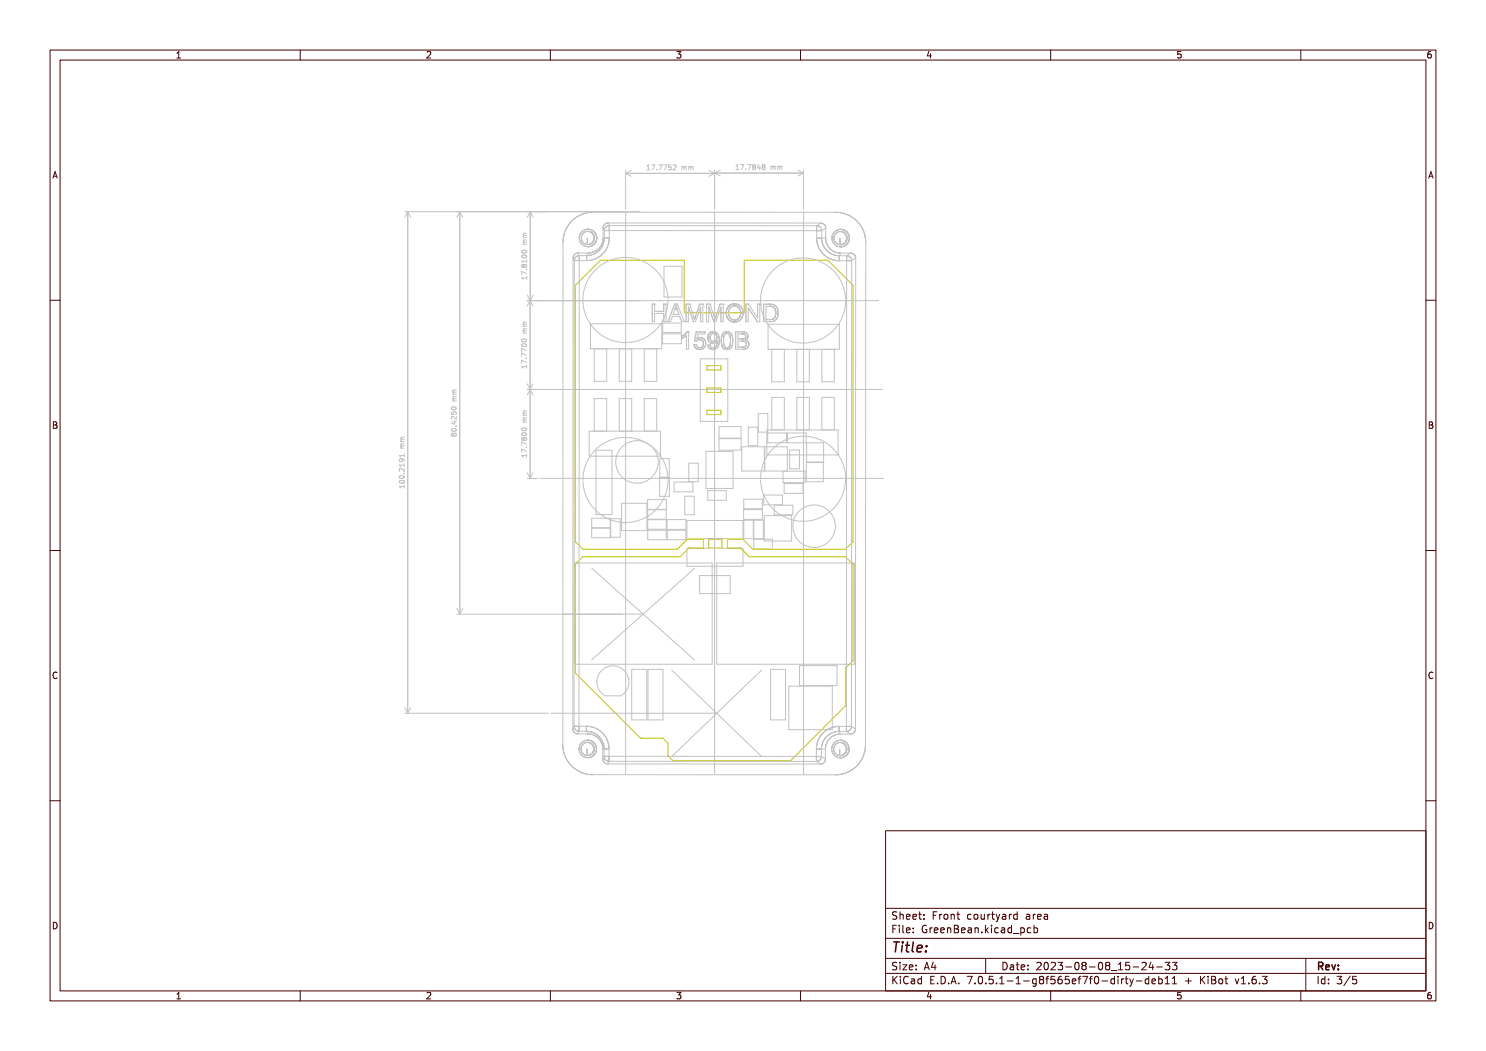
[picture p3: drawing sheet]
<svg xmlns="http://www.w3.org/2000/svg" width="297mm" height="210mm" viewBox="0 0 297 210" stroke-linecap="round" stroke-linejoin="round" font-family="sans-serif">
<defs><g id="words">
<text font-size="2.7" fill="#480000" x="178" y="190.3">Title:</text>
<g font-size="2" fill="#480000">
<text x="178" y="183.7">Sheet: Front courtyard area</text>
<text x="178" y="186.4">File: GreenBean.kicad_pcb</text>
<text x="178" y="193.8">Size: A4</text>
<text x="178" y="196.6">KiCad E.D.A. 7.0.5.1-1-g8f565ef7f0-dirty-deb11 + KiBot v1.6.3</text>
<text x="200" y="193.8">Date: 2023-08-08_15-24-33</text>
<text x="263" y="196.6">Id: 3/5</text>
<text x="263" y="193.8">Rev:</text>
</g>
<g font-size="1.7" fill="#480000">
<text x="35" y="11.6">1</text>
<text x="85" y="11.6">2</text>
<text x="135" y="11.6">3</text>
<text x="185" y="11.6">4</text>
<text x="235" y="11.6">5</text>
<text x="285" y="11.6">6</text>
<text x="10.5" y="35.6">A</text>
<text x="285.5" y="35.6">A</text>
<text x="10.5" y="85.6">B</text>
<text x="285.5" y="85.6">B</text>
<text x="10.5" y="135.6">C</text>
<text x="285.5" y="135.6">C</text>
<text x="10.5" y="185.6">D</text>
<text x="285.5" y="185.6">D</text>
<text x="35" y="199.6">1</text>
<text x="85" y="199.6">2</text>
<text x="135" y="199.6">3</text>
<text x="185" y="199.6">4</text>
<text x="235" y="199.6">5</text>
<text x="285" y="199.6">6</text>
</g>
<g font-size="1.3" fill="#c2c2c2">
<text x="128.9" y="34">17.7752</text>
<text x="136.9" y="34">mm</text>
<text x="146.7" y="33.9">17.7848</text>
<text x="154.7" y="33.9">mm</text>
</g>
</g></defs>
<g fill="none" stroke="#c2c2c2" stroke-width=".2">
<path d="M132.7 53.2h3.6v6.1h-3.6zM132.4 66.7h3.8v2h-3.8zM132.4 64.5h3.7v1.9h-3.7zM139.9 71.7h5.5v12.5h-5.5zM119.1 90h3.2v12.8h-3.2zM129.4 99.8h3.8v2h-3.8zM131.8 95.4h2v3.8h-2zM131.8 91.6h1.9v3.7h-1.9zM134.7 96.3h3.8v2h-3.8zM136.8 99.1h1.9v3.7h-1.9zM137.6 92.5h1.9v3.7h-1.9zM141.1 90.2h5.4v7.4h-5.4z"/>
<path d="M141.4 98h3.7v1.9h-3.7zM143.7 85.2h4.4v2.3h-4.4zM143.7 87.6h4.4v2.3h-4.4zM148.2 89.3h4.5v4.8h-4.5zM148.6 99.7h3.7v1.9h-3.7zM149.5 85.3h1.9v3.7h-1.9zM151.5 82.6h1.9v3.7h-1.9zM152.6 98.9h3.8v2h-3.8zM153.4 86.5h3.8v2h-3.8zM156.7 96.6h3.8v2h-3.8zM157.3 94.1v-4.8h-4.5v4.8h8.1v2.3h-4.4v-2.3M157.3 86.5h3.8v2h-3.8z"/>
<path d="M157.8 89.9h2v3.8h-2zM161.1 92.4h3.4v3.8h-3.4zM161.2 88.5h3.4v3.8h-3.4zM114.8 112.5h27.5v20.2h-27.5zM118.2 103.5h3.7v1.9h-3.7zM118.2 105.5h3.7v1.9h-3.7zM122 103.6h1.9v3.7h-1.9zM124.2 100.6h5.1v5.4h-5.1zM129.4 105.9h3.7v1.9h-3.7zM129.4 101.8h3.7v1.9h-3.7zM129.4 103.8h3.7v1.9h-3.7zM133.3 103.8h3.8v2h-3.8z"/>
<path d="M133.3 105.9h3.7v1.9h-3.7zM137.3 109.5h11.2v3.6h-11.2zM137.3 104h11.2v3.6h-11.2zM139.8 115h6.1v3.6h-6.1zM143.2 112.5h27.6v20.2h-27.6zM148.6 101.8h3.8v2h-3.8zM148.6 103.9h1.9v3.7h-1.9zM150.6 103.9h1.9v3.7h-1.9zM150.6 107.7h3.7v1.9h-3.7zM152.7 103h5.5v5.1h-5.5zM154.7 100.9h3.7v1.9h-3.7zM120.9 139a3.2 3.2 0 0 1-.9-4.8 3.2 3.2 0 0 1 5 0 3.2 3.2 0 0 1-1 4.8h-3.1"/>
<path d="M126.2 133.7h3v10.1h-3zM129.5 133.7h3v10.1h-3zM154 133.7h3v10.1h-3zM157.6 137.1h8.7v8.7h-8.7zM159.8 133h7.5v4h-7.5z"/>
<circle cx="127.3" cy="92.3" r="4.2"/>
<circle cx="162.7" cy="105.1" r="4.2"/>
</g>
<g fill="none" stroke="#c2c200" stroke-width=".2">
<path d="M136.7 52h-16.7l-5 5v51.2l1.5 1.5h18.8l2-2M148.7 52v10.5h-12M165.5 52l5 5v28M117 111.2h18.9M140.6 107.7v1.8h-2.9M145.4 107.7h3.1l2 2M145.4 109.5h2.6M149.7 111.2h15M169 111.2l1.5 1.5M170.5 108.2l-1.5 1.5M115 121v13.5l13 13M170.5 132l-1.5 1.5"/>
<path d="M133.5 148.5v2.5M169 141l-11 11h-23.5"/>
</g>
<circle cx="116.5" cy="109.7" r=".07" fill="#c2c200"/>
<g fill="none" stroke="#c2c200" stroke-width=".2">
<path d="M136.7 52v10.5M148.7 52h16.8M141.3 73.1l2.8-.1v.9h-2.8zM141.3 77.5h2.8v.9h-2.8zM141.3 81.9h2.8v.9h-2.8zM170.5 85v23.2M117 111.2h-.5l-1.5 1.5v8.3M137.3 107.7h3.3M137.7 109.5l-1.8 1.7M141.7 107.7h2.6v1.8h-2.6zM145.4 107.7v1.8M148 109.5l1.7 1.7"/>
<path d="M150.5 109.7h18.5M164.7 111.2h4.3M170.5 112.7v19.3M169 133.5v7.5M128 147.5h4.5l1 1M133.5 151l1 1"/>
</g>
<g fill="none" stroke="#c2c2c2" stroke-width=".2">
<path d="M125 34v7.8M125 34.6h17.8M125 34.6l1.2 .6M126.2 34l-1.2 .6M129.1 33.1l.3-.1v.9l.2 .1h-.5l.2-.1v-.8l-.2 .1zM130 33h.6l-.3 1h-.2l.4-.9h-.5zM131.2 33.8h.2v.2h-.2zM132 33h.6l-.3 1h-.2l.4-.9h-.5zM133 33h.6l-.3 1h-.2l.4-.9h-.5zM134 33h.5v.1h-.3v.3a.32 .32 0 0 1 .4 .1 .32 .32 0 0 1-.2 .5 .32 .32 0 0 1-.4-.2 .26 .26 0 0 0 .4 .1 .26 .26 0 0 0 0-.4 .26 .26 0 0 0-.4 0zM135 33.1a.35 .35 0 0 1 .6 0 .35 .35 0 0 1-.2 .6l-.2 .2h.4v.1h-.6l.4-.6a.23 .23 0 0 0 0-.3 .23 .23 0 0 0-.4 .1zM136.3 33.3v.6"/>
<path d="M136.6 33.3l-.3 .1M137 33.3h.6l.1 .7h-.2v-.7l-.1 .7h-.1l-.1-.7-.1 .7h-.1zM138 33.3h.6l.1 .7h-.2v-.7l-.1 .7h-.1l-.1-.7-.1 .7h-.1zM141.7 34l1.1 .6M142.8 34v7.8M142.8 34.6l-1.1 .6M142.8 34.6h17.8M142.8 34.6l1.1 .6M143.9 34l-1.1 .6M146.9 33h.3v.8l.2 .1h-.5l.2-.1v-.7h-.2zM147.8 33h.6l-.4 .9h-.1l.3-.8h-.4zM149 33.7h.2v.2h-.2z"/>
<path d="M149.8 33h.6l-.4 .9h-.1l.3-.8h-.4zM150.9 33a.27 .27 0 0 1 .4 0 .27 .27 0 0 1-.1 .4 .28 .28 0 0 1 .1 .4 .28 .28 0 0 1-.4 0 .28 .28 0 0 1 .1-.4l-.2-.1zM152.1 33h.2v.6h.1l-.1 .3h-.1v-.2h-.4zM152.2 33.1v.5h-.3zM152.9 33a.27 .27 0 0 1 .4 0 .27 .27 0 0 1-.1 .4 .28 .28 0 0 1 .1 .4 .28 .28 0 0 1-.4 0 .28 .28 0 0 1 .1-.4l-.2-.1zM154.1 33.2v.7M154.4 33.2l-.3 .1M154.8 33.2h.6v.7h-.1l-.1-.6-.1 .6h-.1v-.6l-.1 .6h-.1zM155.8 33.2h.6v.7h-.1l-.1-.6-.1 .6h-.1v-.6l-.1 .6h-.1zM159.5 34l1.1 .6M160.6 34v7.8M160.6 34.6l-1.1 .6"/>
<path d="M80.9 42.3h28.7M81.5 42.3v100.2M81.5 42.3l.6 1.1M81.5 42.3l-.6 1.1M91.9 42.3v80.4M91.9 42.3l.6 1.1M91.9 42.3l-.6 1.1M104.3 50.1a.49 .49 0 0 1 .6-.2 .49 .49 0 0 1 .3 .5 .49 .49 0 0 1-.5 .2 .49 .49 0 0 1-.4-.5zM104.3 51.1a.49 .49 0 0 1 .6-.2 .49 .49 0 0 1 .3 .5 .49 .49 0 0 1-.5 .2 .49 .49 0 0 1-.4-.5zM104.3 55.7h.9l.1-.2v.5l-.1-.2h-.7v.2h-.1zM104.3 54.5l1 .3v.2l-.9-.4v.5h-.1zM104.3 51.7h.9l.1-.2v.5l-.1-.2h-.7v.2h-.1z"/>
<path d="M104.4 52.6l.2-.1 .2 .2a.28 .28 0 0 1 .4-.1 .28 .28 0 0 1 0 .4 .28 .28 0 0 1-.4-.1 .27 .27 0 0 1-.4 .1 .27 .27 0 0 1 0-.4zM104.4 50.6l.6-.1 .3 .1a.47 .47 0 0 1-.5 .5 .47 .47 0 0 1-.4-.5zM104.4 49.6l.6-.1 .3 .1a.47 .47 0 0 1-.5 .5 .47 .47 0 0 1-.4-.5zM104.4 50.7a.44 .44 0 0 1 .8 .2 .44 .44 0 0 1-.8-.2zM104.4 49.7a.44 .44 0 0 1 .8 .2 .44 .44 0 0 1-.8-.2zM104.6 47.5l.7-.1v.2h-.6l.6 .1v.1l-.6 .1 .6 .1v.1h-.7zM104.6 46.5l.7-.1v.2h-.6l.6 .1v.1l-.6 .1 .6 .1v.1h-.7zM104.6 48.8h.7M104.6 47.5h.7M104.7 53l.2-.1 .4 .1-.2 .4-.4-.2M104.7 53l-.2-.1-.2 .1 .2 .4 .2-.2M104.7 53v.2"/>
<path d="M104.7 48.4l-.1 .1 .1 .3M104.7 47l-.1 .2 .1 .3M104.7 48.4h.6M104.7 47h.6M105.1 53.7h.2v.2h-.2zM105.2 53.9h.1M105.3 51.9v.6M105.3 55.2v.6M105.3 54.7l-1-.5v.7M105.3 55.5h-1l.3 .3M105.3 52.2h-1l.3 .3M105.3 46.6l-.7 .1v.2l.1 .1"/>
<path d="M105.3 47.9l-.7 .1v.2l.1 .2M105.4 59l1.1 2.2M106 42.3v17.8l.5-1.1M106 42.3l.5 1.1M106 42.3l-.6 1.1M112.5 48.4v100.4l.1 1.3M112.5 48.4h.1M113 45.9l-.3 1.2-.2 1.3M113.1 45.9h-.1M113.2 45.5l-.1 .4M113.3 45.5h-.1M113.4 45.2l-.1 .3"/>
<path d="M113.5 45.1l-.1 .1M113.9 44.6l-.4 .5M113.9 44.5v.1M114.2 44.3l-.3 .2M114.2 44.2v.1M114.3 44.1l-.1 .1M114.3 44.1h.1M114.4 44l-.1 .1M114.4 44h.1M114.5 51.5v94.1M114.5 51.5l.3 .6M114.7 43.7l-.3 .3"/>
<path d="M114.8 52.1l-.1 93M114.8 52.1h2.4M114.8 52v.1M114.8 43.7h-.1M115.1 51.3l-.3 .7M115.1 51.3h.1M115.1 43.4l-.3 .3M115.2 43.4h-.1M115.3 51.2l-.2 .1M115.3 51.2h.1M115.4 43.3l-.2 .1M115.4 43.2v.1"/>
<path d="M115.5 50.5h2M115.5 50.5l-.7 .3-.3 .7M115.5 50.5l.3 .6M115.7 43.1l-.3 .1M115.8 51.9h.1M115.8 51.5v.1M115.8 51.1l-.5 .1M115.8 51.1l-.1 95M115.8 51.1h1.5M115.8 43.1h-.1M115.8 47.2l.1 1 .6 .8M115.8 47.1v.1"/>
<path d="M116.5 49h.1M116.5 49l.4 .2M116.9 49.2h.1M116.9 49.2l.6 .1M117 45.9l-.7 .4-.5 .8M117.1 45.8l-.1 .1M117.2 51.7h.1M117.2 51.6h.1M117.2 51.1v1M117.3 42.5l-1.5 .6M117.3 42.5h.1M117.3 42.5l1.2-.1h48.6l1.5 .2 1.4 .6"/>
<path d="M117.3 48.9h.1M117.4 47.5v1.3M117.4 48.4h.1M117.4 48.8v.1M117.4 48.9h.1M117.5 46.2l-.9 .4-.4 .9 .3 .9 .8 .5M117.5 46.2h.1M117.5 45.8h.1M117.5 49.3h.1M117.5 50.5l-.3 .6M117.5 45.8h-.4M117.5 45.8h.4"/>
<path d="M117.5 48.9h.1M117.5 46.2h.2M117.6 49.3h-.1M117.6 46.2l.2 .1M117.7 49.3h-.1M117.7 48.8l-.2 .1M117.7 46.2l.1 .1M117.8 46.3h.1M117.8 48.8h-.2M117.8 48.8h-.1M117.8 48.8h.1M117.9 45.8l.1 .1"/>
<path d="M117.9 45.8h.1M117.9 46.3h.1M117.9 46.3l.1 .1M117.9 48.7l-.1 .1M117.9 48.8h-.1M117.9 46.3l.3 .2M118 45.8l.2 .1M118 46.4h.1M118 49.2l-.3 .1M118.1 46.4l.1 .1M118.1 49.2h-.1M118.2 49.2h-.1"/>
<path d="M118.2 45.9h.1M118.2 49.1l-.1 .1M118.2 45.9v.1M118.2 48.6l-.3 .2M118.2 46.5l.1 .1M118.2 46.5h.1M118.2 49.1v.1M118.3 45.9v.1M118.3 49.1h-.1M118.3 46.6h.1M118.3 48.6h-.1M118.3 46.5l.2 .2"/>
<path d="M118.3 46h.1M118.3 46.6l.1 .1M118.4 49.1h-.1M118.4 46v.1M118.4 49.1h-.2M118.4 46.7l.3 .7-.1 .7M118.4 48.4l-.5 .3M118.4 48.3v.1M118.4 46l.1 .1M118.4 49v.1M118.5 49l-.1 .1M118.5 49h-.1"/>
<path d="M118.5 46.7h.1M118.5 46.1l.1 .1M118.5 48.9v.1M118.5 46.7l.1 .2M118.6 48.1l-.2 .2M118.6 48.1h.1M118.6 46.2l.1 .1M118.6 48.9l-.1 .1M118.6 48.9h.1M118.6 48.2l-.3 .4M118.6 46.9h.1M118.6 48.9h-.1"/>
<path d="M118.7 48.1l-.1 .1M118.7 46.9l.1 .7-.1 .5M118.7 48.9h-.1M118.7 46.3l.1 .1M118.7 50.3l-1.2 .2M118.8 48.7l-.1 .1M118.8 48.8l-.2 .1M118.8 50.3h-.1M118.8 48.7h.1M118.8 46.4h.1M118.8 46.4l.2 .2M118.9 48.6l-.1 .1"/>
<path d="M118.9 46.4l.1 .2M118.9 48.6h.1M118.9 48.5v.1M119 46.6v.1M119 48.5l-.2 .2M119 46.6h.1M119 51.7l-1.8 .4M119 46.7l.1 .2M119 46.6l.2 .4M119 51.7h.1M119 48.3l-.1 .2M119.1 48.4l-.1 .1"/>
<path d="M119.1 48.3h-.1M119.1 48.2v.1M119.1 48.3v.1M119.1 46.9h.1M119.1 46.9v.1M119.1 48.1v.1M119.1 47l.1 .1M119.2 48.1l-.1 .1M119.2 47v.1M119.2 48l-.1 .1M119.2 47.1v.1M119.2 47.2v.2"/>
<path d="M119.2 48v.1M119.2 48h.1M119.2 47.9v.1M119.2 47.1l.1 .3M119.2 47.7v.3M119.2 47.4v.3M119.3 47.6l-.1 .3M119.3 50.4l-.9 .5-1.1 .2M119.3 49.9l-.5 .4M119.4 50.3l-.1 .1M119.4 49.9h-.1M119.6 50.1l-.2 .2"/>
<path d="M119.7 50.1h-.1M119.8 50l-.1 .1M119.8 49.9v.1M119.9 51.2l-.9 .5M120 51.1l-.1 .1M120 49.7l-.2 .2M120.1 49.6l-.1 .1M120.3 50.9l-.3 .2M120.3 50.8v.1M120.4 50.8h-.1M120.4 50.7v.1M120.5 47.6l-.3 1.3-.8 1"/>
<path d="M120.5 47.5h1.3M120.5 45.5v2.1M120.5 45.5l.3 .6M120.5 50.6l-.1 .1M120.6 50.6h-.1M120.6 45.1l-.1 .4M120.7 45l-.1 .1M120.7 48.2l-.6 1.4M120.7 48.1v.1M120.8 46.1l-.1 2M120.8 46.1h43.4M120.8 46v.1"/>
<path d="M120.8 50.3l-.2 .3M120.8 50.3h.1M120.9 50.1l-.1 .2M121 50.1h-.1M121 46.1h.1M121.1 47.5h.1M121.1 45.3l-.3 .7M121.1 45.3h.1M121.1 49.8l-.1 .3M121.1 44.6l-.4 .4M121.2 49.8h-.1M121.2 44.6h-.1"/>
<path d="M121.3 49.4l-.1 .4M121.4 49.4h-.1M121.5 44.5l-.3 .1M121.5 44.5l42.5 .1M121.5 44.5l.3 .6M121.6 46.1h.1M121.8 47.5l-.4 1.9M121.8 45.9v.1M121.8 45.7v.1M121.8 45.6h.1M121.8 45.3h.1M121.8 45.1l-.7 .2"/>
<path d="M121.8 45.1v2.4M121.8 45.1h41.4M125 42.3v112.4M127.9 42.3h-36.6M133.5 59.7a8.5 8.5 0 0 0-12.6-7.2 8.5 8.5 0 0 0-.7 14.4 8.5 8.5 0 0 0 13.2-5.8l.1-1.2M142.8 42.3v112.4M160.6 42.3v112.4M163.2 47.6h1.8M163.2 47.6l.2 1.4M163.2 45.9h.1M163.2 45.5h.1M163.2 45.1v2.5"/>
<path d="M163.2 45.1h.1M163.2 45.1l.6 .1M163.4 49h.1M163.4 49l.5 .9 .6 .8M163.5 47.6h.1M163.8 45.2v.1M163.8 45.3l.4 .5M164 46.1h.1M164 44.6l-.8 .5M164 44.6l.7 .2M164.2 45.8v.1M164.2 45.9v.2"/>
<path d="M164.2 46.1l.1 2.2 .3 .8 .5 .7M164.5 50.7h.1M164.5 50.7l.1 .1M164.6 50.8h.1M164.6 50.8l1.5 1 1.6 .3M164.7 44.8v.1M164.7 44.9l.3 .7M165 47.6l.2 1M165 45.6l-.8 .5M165 45.6v2M165.1 49.8v.1M165.1 49.9l.7 .6"/>
<path d="M165.2 48.6v.1M165.2 48.7l.6 .9M165.8 50.5h.1M165.8 50.5l.9 .4M165.8 49.6l.1 .1M165.9 49.7l.1 .1M166 49.8h.1M166 49.8l.6 .4M166.4 48.3h.1M166.4 46.8l-.1 .8 .1 .7M166.4 48.3l.7 .8M166.4 46.8h.1"/>
<path d="M166.6 46.5l-.2 .3M166.6 46.5h.1M166.6 50.2l.1 .1M166.7 47.8h.1M166.7 47.8l.2 .6 .5 .4M166.7 50.3l1.3 .3M166.7 50.9l.1 .1M166.8 51l.9 .1M166.9 46.2l-.3 .3M167 46.1l-.1 .1M167 46.7l-.3 .5v.6M167 46.6v.1"/>
<path d="M167.1 49.1h.1M167.2 49.1l.8 .2M167.2 46l-.2 .1M167.2 46h.1M167.4 48.8h.1M167.4 46.4l-.4 .2M167.4 48.8l.5 .1M167.4 46.4h.1M167.7 52.1h2.5M167.7 51.9h.1M167.7 51.8h.1M167.7 51.5v.1"/>
<path d="M167.7 51.1v1M167.7 51.1h1.5M167.9 47.6v1.3M167.9 47.9h.1M167.9 48.2h.1M167.9 48.9h.1M168 46.2l-.6 .2M168 46.2l.2 .1M168 48.9h-.1M168 46.2h.1M168 50.6h2M168 45.8h.1"/>
<path d="M168 49.3h.1M168 50.6l-.3 .5M168 45.8l-.8 .2M168 45.8l.5 .1M168.2 46.3h.1M168.2 48.8l-.2 .1M168.3 49.3h-.3M168.3 46.3h.1M168.3 46.3l.3 .2M168.4 49.3h-.1M168.4 48.8h-.2M168.4 48.8l-.2 .1"/>
<path d="M168.4 46.3l.6 .5M168.5 45.9h.1M168.5 49.2l-.1 .1M168.5 49.2v.1M168.6 45.9h.1M168.6 49.2h-.1M168.6 45.9l.1 .1M168.6 48.7l-.2 .1M168.6 49.2h.1M168.6 48.7h.1M168.6 46.5h.1M168.7 46.5l.3 .4 .2 .5-.1 .6-.3 .5"/>
<path d="M168.7 46h.1M168.7 49.2h-.1M168.7 46l.3 .1M168.8 49.1l-.1 .1M168.8 48.5l-.4 .3M168.8 48.5h.1M168.8 49.1h.1M168.9 49.1h-.1M169 46.1v.1M169 59.8a8.5 8.5 0 0 0-12.6-7.2 8.5 8.5 0 0 0-.7 14.5 8.5 8.5 0 0 0 13.2-5.9l.1-1.2M169 49l-.1 .1M169 46.2h.1"/>
<path d="M169 49l-.2 .1M169 46.8h.1M169.1 46.8l.2 .5v.6M169.1 48.9l-.1 .1M169.1 46.2h.1M169.1 46.3h.1M169.2 46.2v.1M169.2 48.8l-.1 .1M169.2 48.9h-.1M169.2 51.8v.1M169.2 48.8h.1M169.2 51.1v95"/>
<path d="M169.2 51.1h.1M169.2 51.1l.5 .1M169.2 46.3h.1M169.2 47.9l-.6 .8M169.3 46.4l.1 .1M169.3 47.9h-.1M169.3 46.3l.1 .2M169.3 48.7l-.1 .1M169.4 46.5v.1M169.4 46.5h.1M169.4 48.6l-.1 .1M169.4 46.6l.1 .1"/>
<path d="M169.4 48.5v.1M169.4 46.5l.1 .2M169.5 48.5h-.1M169.5 48.5l-.2 .2M169.5 48.4v.1M169.5 46.7l.1 .1M169.6 48.4h-.1M169.6 46.8l.1 .3M169.6 48.3v.1M169.6 46.8h.1M169.6 48.2l-.1 .2M169.6 46.8v.1"/>
<path d="M169.6 48.2h.1M169.6 46.9l.1 .2M169.6 48.1v.1M169.6 48.2v.1M169.6 48.1h.1M169.7 47.1v.2M169.7 48l-.1 .1M169.7 48.1l-.1 .1M169.7 47.9v.1M169.7 47.3v.5M169.7 47.8v.1M169.7 47.9v.2"/>
<path d="M169.7 51.2l.1 .1M169.8 51.3l.3 .3 .1 .5M170 52.1h.1M170 43.2h.1M170 50.6l-.8 .5M170 50.6h.1M170 50.6l.7 .2M170 43.2l.3 .2M170.2 52.1v93M170.3 43.4h.1M170.3 43.4l.6 .4M170.7 50.8v.1"/>
<path d="M170.7 50.9l.3 .7M170.9 43.8v.1M170.9 43.9l.9 .8M171 51.6l-.8 .5M171 51.6v94.1M171.8 44.7v.1M171.8 44.8l.1 .1M171.9 44.9v.1M171.9 45l.6 1M172.5 46h.1M172.5 46l.4 1.2 .1 1.2v100.4l-.2 1.2-.3 1.2M90.5 78.8h.7v.1h-.6l.6 .1v.1l-.6 .1 .6 .1v.1h-.7z"/>
<path d="M90.5 77.8h.7v.1h-.6l.6 .1v.1l-.6 .1 .6 .1v.1h-.7zM90.5 78.8h.7M90.7 79.7l-.2 .1 .1 .3M90.7 78.4l-.2 .1 .1 .3M90.7 79.7h.5M90.7 78.4h.5M91.2 77.9l-.6 .1-.1 .2 .2 .2M91.2 79.3h-.6l-.1 .2 .2 .2M104.3 67.9a.49 .49 0 0 1 .5-.2 .49 .49 0 0 1 .4 .5 .49 .49 0 0 1-.6 .2 .49 .49 0 0 1-.3-.5zM104.3 73.4h.9l.1-.2v.5l-.1-.2h-.8l.1 .3h-.1zM104.3 72.2l1 .4v.1l-.9-.3v.4h-.1zM104.3 70.2l1 .4v.1l-.9-.3v.4h-.1z"/>
<path d="M104.3 69.2l1 .4v.1l-.9-.3v.4h-.1zM104.3 68.8a.48 .48 0 0 1 .6-.2 .48 .48 0 0 1 .3 .5 .49 .49 0 0 1-.6 .2 .49 .49 0 0 1-.3-.5zM104.4 68.3l.6-.1 .3 .2a.47 .47 0 0 1-.5 .4 .47 .47 0 0 1-.5-.4zM104.4 67.3l.6-.1 .3 .2a.47 .47 0 0 1-.5 .4 .47 .47 0 0 1-.5-.4zM104.4 68.4a.44 .44 0 0 1 .8 .2 .44 .44 0 0 1-.8-.2zM104.4 67.4a.44 .44 0 0 1 .8 .2 .44 .44 0 0 1-.8-.2zM104.6 65.3l.7-.1v.1l-.7 .1 .7 .1v.1l-.7 .1h.7v.2h-.7zM104.6 64.3l.7-.1v.1l-.7 .1 .7 .1v.1l-.7 .1h.7v.2h-.7zM104.6 66.5h.6M104.6 65.2h.6M104.7 64.8l-.1 .1 .1 .3M104.7 66.1l-.1 .2 .1 .2"/>
<path d="M104.7 66.1h.5M104.7 64.8h.5M105.1 71.4h.2v.2h-.2zM105.1 71.6h.1M105.2 64.4h-.6v.2l.1 .2M105.2 65.7h-.6v.3l.1 .1M105.2 73v.5M105.2 73.3h-1l.3 .2M105.2 70l-1-.4v.7M105.2 71l-1-.5v.7M105.2 72.4l-1-.4v.6M105.3 77.8h71"/>
<path d="M105.3 60l70.3 .1M105.3 61.2l.6-1.2v35.6M105.3 76.7l1.2 2.2M105.4 60.1h22.5M106.5 76.7l-1.1 2.2M118 64.7h14.2v5h-14.2zM118.7 69.7v6.5h2.5v-6.5M123.7 69.7v6.5h2.5v-6.5M128.7 69.7v6.5h2.5v-6.5M130.4 60.8h.4v1.4h1.8v-1.4h.5v3.5h-.5v-1.7h-1.8v1.7h-.4zM130.8 60.8h.1M133.1 60.8h.1"/>
<path d="M134.8 60.8h.5l1.5 3.5h-.6l-.4-1.1h-1.4l-.4 1.1h-.5zM135 61.3l-.5 1.5h1.2l-.4-.9M135.1 61.2l-.1 .1M135.1 61.1h.1M135.1 61.1v.1M135.1 61.2v.1M135.1 61.3h.1M135.1 61.3l.1 .1M135.1 61.4l.1 .1M135.2 61.4v.1M135.2 61.5v.2M135.2 61.7l.1 .2"/>
<path d="M135.2 61.7l.1 .1M135.3 61.8v.1M135.3 60.8h.1M136.3 67.6h.1M136.3 67.1v.5M136.3 67.1h.1M136.4 67.1h-.1M136.4 67.1h.1M136.4 67.5l-.1 .1M136.5 67.5h-.1M136.5 67.1h-.1M136.5 67v.1"/>
<path d="M136.7 66.9l-.2 .1M136.7 66.9h.1M136.8 66.9h-.1M136.8 66.9h.1M136.8 67.3l-.3 .2M136.9 67.3h-.1M136.9 66.8l-.1 .1M136.9 66.8h.1M137 66.7l-.1 .1M137 66.7h.1M137.1 66.6l-.1 .1M137.1 66.6h.1"/>
<path d="M137.1 60.8v3.5M137.2 66.5h-.1M137.2 67l-.3 .3M137.2 67h.1M137.2 66.5l-.1 .1M137.2 66.4v.1M137.3 66.4h-.1M137.3 66.3v.1M137.3 66.3h.3v3.5h-.4v-2.8M137.3 66.3h.1M137.6 66.3h.1M137.8 60.8h.1"/>
<path d="M138.7 63.3l.1 .4M138.7 63.4l-.9-2.6h-.7v3.5h.5v-3l1 3h.4l1-3v3M138.7 63.4v.1M138.7 68.9h.1M138.7 68.9l.1 .4M138.8 68.1h.1M138.8 68.1l.4 .1M138.8 69.2v.1M138.8 69.3l.2 .2M138.8 63.7h.1M138.9 63.6l-.1 .1M139 63.3l-.1 .3"/>
<path d="M139 63.2l-.2 .5M139 63.2h.1M139 69.5l.1 .1M139.1 69.6l.1 .1M139.2 68.8h.1M139.2 68.8l-.5 .1M139.2 68.8l.1 .4M139.2 69.7h.1M139.2 68.2h.1M139.3 69.7l.5 .1M139.3 67.7h.1M139.3 69.2l.1 .1"/>
<path d="M139.4 69.3h.1M139.4 69.3l.1 .1M139.4 67.6l-.1 .1M139.5 69.4l.3 .1M139.5 67.6h-.1M139.5 67.5l-.1 .1M139.5 67.5v.1M139.8 67.8l-.6 .4M139.8 67.8h.1M139.8 69.8h.1M139.8 67.8l.2 .1M139.8 69.5h.1"/>
<path d="M139.9 67.5h-.4M139.9 67.5h.1M140 67.5l.6 .1M140 67.9h.1M140.1 67.9h.1M140.1 69.4l-.3 .1M140.2 69.4h-.1M140.2 67.9h.1M140.2 69.4h.1M140.2 67.9l.1 .1M140.3 69.3l-.1 .1M140.3 67.9v.1"/>
<path d="M140.3 69.3h.1M140.3 68l.1 .1M140.3 68h.1M140.4 69.2l-.1 .1M140.4 68v.1M140.4 68.1h.1M140.4 69.7l-.6 .1M140.4 69.2h.1M140.4 68.1l.1 .1M140.4 69.1v.1M140.5 68.1v.1M140.5 69.1l-.1 .1"/>
<path d="M140.5 60.8h.1M140.5 60.8h-.7l-.9 2.7M140.5 60.8v3.5h-.5v-2.9M140.5 69.7h-.1M140.5 68.2v.1M140.5 69v.1M140.5 68.3l.1 .1M140.5 68.9v.1M140.5 68.9h.1M140.6 68.4v.1M140.6 68.8l-.1 .1M140.6 68.5v.1"/>
<path d="M140.6 67.6v.1M140.6 68.8v.1M140.6 68.6v.2M140.6 68.6h.1M140.6 67.7l.4 .5v.7M140.9 66.3h.1M140.9 66.3h-1.8l-.3 1.8M140.9 66.3v.4h-1.4l-.2 1M141 68.9l-.5 .8M141 68.9h.1M141.4 67.4h.1M141.4 67.5l.1 .5"/>
<path d="M141.5 67.2l-.1 .2M141.5 67.1v.1M141.5 69h.1M141.5 67v.1M141.5 69l.3 .6M141.5 69v.1M141.5 66.9v.1M141.5 68l.1 .1M141.5 68h.1M141.6 66.8l-.1 .1M141.6 68.1v.1M141.6 66.8h.1"/>
<path d="M141.6 68.1l.1 .1M141.6 68.2h.1M141.6 66.7v.1M141.7 66.7l-.1 .1M141.7 68.2h.1M141.7 66.7h.1M141.7 68.2l.1 .1M141.7 66.6l-.1 .1M141.7 68.3h.1M141.7 66.6v.1M141.8 66.6h-.1M141.8 68.3l.1 .1"/>
<path d="M141.8 66.5v.1M141.8 68.3v.1M141.8 69.6l.7 .2M141.8 66.5h.1M141.8 69.6l.1 .1M141.8 68.4l.2 .1M141.9 66.5h-.1M141.9 60.8h.1M141.9 60.8h-.7v3.5h.4v-3l1.1 3h.4l1-3v3h.4v-3.5M141.9 60.8l1 2.9M141.9 66.4l-.1 .1M141.9 68.9h.1"/>
<path d="M141.9 68.9l.2 .5 .4 .1M141.9 68.9l-.4 .1M142 66.4l-.1 .1M142 68.5h.1M142 67l-.1 .5 .1 .4M142 66.4h-.1M142 67h.1M142 66.4h.1M142 67.9l.1 .1M142.1 68h.1M142.1 68.5h.1M142.1 68l.1 .1"/>
<path d="M142.1 66.8l-.1 .2M142.1 68.5l.1 .1M142.2 66.8h-.1M142.2 68.1l.4 .1M142.2 68.6h.1M142.3 66.3l-.3 .1M142.3 68.6h.2M142.4 66.3h-.1M142.5 68.6h.1M142.5 69.8h.1M142.5 69.5h.1M142.5 66.3h.1"/>
<path d="M142.5 66.3h-.1M142.5 66.3l.6 .1M142.6 66.6l-.4 .2M142.6 68.2h.1M142.6 69.5h-.1M142.6 66.6h.1M142.6 66.6h.2M142.7 69.5h-.1M142.7 63.3l.1 .2M142.8 66.6l.1 .1M142.8 66.7h.1M142.8 69.4l-.1 .1"/>
<path d="M142.9 69.4h-.1M142.9 68.1l-.3 .1M142.9 63.7v.1M142.9 66.7h.1M142.9 69.4h.1M142.9 69.3l-.1 .1M142.9 68.1h.1M142.9 63.6v.1M142.9 66.7l.1 .1M143 68.1h-.1M143 63.5l-.1 .1M143 66.7v.1"/>
<path d="M143 69.3l-.1 .1M143 69.3h-.1M143 68.1h.1M143 66.8h.1M143 66.8l.1 .1M143 63.3v.1M143 69.2v.1M143.1 63.3l-.1 .2M143.1 68l-.1 .1M143.1 66.4h.1M143.1 63.2h.1M143.1 66.8v.1"/>
<path d="M143.1 69.2h-.1M143.1 69.1l-.1 .1M143.1 66.4l.2 .1M143.1 69.1h.1M143.1 69.1v.1M143.1 67.9v.1M143.1 66.9l.1 .1M143.2 67.9h-.1M143.2 67v.1M143.2 68.9l-.1 .2M143.2 67.1v.1M143.2 67.1l.1 .3"/>
<path d="M143.2 68.8v.1M143.2 67.6v.3M143.2 67.6v.1M143.3 68.7l-.1 .1M143.3 67.4h.1M143.3 67.4l-.1 .2M143.3 68.6v.1M143.3 66.5v.1M143.3 68.2l-.4 .3-.4 .1M143.3 68.2h.1M143.3 68.2v.4M143.3 68.1v.1"/>
<path d="M143.3 66.6h.1M143.4 66.6v.1M143.4 66.7l.2 .2M143.5 69.3l-.4 .4-.6 .1M143.5 69.2v.1M143.6 66.9v.1M143.6 67l.1 1M143.7 68l-.2 1.2M143.7 68h.1M143.9 60.8h.6M143.9 60.8l-.9 2.7M144.1 68.1l.1 .1"/>
<path d="M144.1 68.1h.1M144.2 68.2v.1M144.2 68.3v.1M144.2 67.8l-.1 .3M144.2 67.7v.1M144.2 68.4v.3M144.2 68.7v.1M144.2 68.8l.1 .1M144.2 67.3v.5M144.2 67.3h.1M144.2 68.9l.1 .1M144.2 67.2v.1"/>
<path d="M144.3 68.9v.1M144.3 67.1l-.1 .1M144.3 69v.1M144.3 69.1v.1M144.3 67v.1M144.3 67h.1M144.3 69.2h.1M144.3 66.9v.1M144.3 69.2l.1 .1M144.4 69.3h.1M144.4 69.3v.1M144.4 69.4l.1 .1"/>
<path d="M144.5 66.7l-.2 .2M144.5 69.5h.1M144.5 69.5l.2 .2M144.5 66.6v.1M144.5 60.8h.1M144.5 66.6h.1M144.7 68.9v.1M144.7 69l.3 .4M144.7 69.7h.1M144.8 69.7l.5 .1M144.8 66.4l-.3 .2M144.8 66.4h.1"/>
<path d="M144.8 66.9l-.2 .8 .1 1.2M144.8 66.8v.1M144.9 66.3l-.1 .1M144.9 66.8h-.1M145 66.7l-.1 .1M145 69.4h.1M145 69.4l.3 .1M145.1 62.6v.2M145.1 62.6h.1M145.1 62.8l.1 .2M145.2 62.3l-.1 .3M145.2 62.8v.2"/>
<path d="M145.2 62.2v.1M145.2 62.1v.1M145.2 63h.1M145.2 63v.1M145.2 63.1v.1M145.2 63.2h.1M145.2 61.8v.4M145.2 63.2l.1 .1M145.3 61.8h-.1M145.3 63.3l.1 .2M145.3 66.6l-.3 .1M145.3 69.8h.1"/>
<path d="M145.3 66.3h.1M145.3 66.3h-.4M145.3 66.6h.1M145.3 61.7v.1M145.3 66.6l.2 .1M145.3 69.5h.1M145.3 66.3l.6 .2 .4 .6 .1 1.1-.1 1M145.3 61.6v.1M145.4 61.5l-.1 .1M145.4 63.5h.1M145.4 61.5h.1M145.4 63.5v.1"/>
<path d="M145.4 63.6l.1 .1M145.4 61.4v.1M145.5 61.4h-.1M145.5 66.6v.1M145.5 63.7h.1M145.5 66.7h.1M145.5 61.3v.1M145.5 61.3h.1M145.5 63.7l.1 .1M145.5 69.4l-.2 .1M145.6 63.8h.1M145.6 69.4h-.1"/>
<path d="M145.6 61.2l-.1 .1M145.6 66.7l.1 .1M145.6 63.8l.1 .1M145.6 63.9h.1M145.6 61.2h.1M145.6 69.4h.1M145.7 61.2h-.1M145.7 69.3l-.1 .1M145.7 66.8h.1M145.7 63.9v.1M145.7 62l-.1 .8 .2 .6 .4 .4 .7 .1M145.7 62h.1"/>
<path d="M145.7 63.9h.1M145.7 61.1l-.1 .1M145.7 69.3h.1M145.7 61.1v.1M145.7 66.8l.1 .1M145.7 63.9l.1 .1M145.8 61.1h-.1M145.8 64h.1M145.8 66.9v.1M145.8 64l.1 .1M145.8 69.2l-.1 .1M145.8 61l-.1 .1"/>
<path d="M145.8 66.9h.1M145.8 69.2h.1M145.8 66.9l.2 .5M145.8 61h.1M145.8 69.1v.1M145.8 61v.1M145.9 64.1h.1M145.9 61.6l-.2 .4M145.9 69l-.1 .1M145.9 69v.1M145.9 69h.1M145.9 61.5v.1"/>
<path d="M145.9 61h-.1M145.9 68.9v.1M145.9 68.8v.1M145.9 60.9l-.1 .1M145.9 68.8h.1M145.9 64.1l.1 .1M146 67.5v.1M146 67.4v.1M146 67.5v.4M146 60.9h-.1M146 67.9v.2M146 68.2l-.1 .6"/>
<path d="M146 68.1h.1M146 68.1v.1M146 67.8v.1M146 68v.1M146 60.9l-.1 .1M146 64.1l.1 .1M146.1 60.9h-.1M146.1 60.8v.1M146.1 64.2h.1M146.1 61.3l-.2 .2M146.2 64.2l.2 .1M146.2 61.3h-.1"/>
<path d="M146.2 60.8l-.1 .1M146.2 60.8h-.1M146.2 69.2l-.3 .5-.6 .1M146.3 69.2h-.1M146.4 64.3h.1M146.7 60.7l-.5 .1M146.8 60.7h-.1M146.8 60.7h.1M146.8 61.1h.2M146.8 61.1l-.6 .2M146.8 61.1h.1M146.8 60.7l.8 .2"/>
<path d="M146.9 63.9h-.1M146.9 63.9h.1M147 61.1h.1M147 63.9h-.1M147.1 61.1l.1 .1M147.2 63.9h-.2M147.2 61.2h.1M147.2 63.9h-.1M147.2 63.9h.1M147.3 64.3h-.9M147.3 61.2h.1M147.3 61.2l.1 .1"/>
<path d="M147.3 64.3h.1M147.4 61.2l.1 .1M147.4 61.3h.1M147.5 61.3h.1M147.5 63.7l-.3 .2M147.5 63.7h.1M147.5 61.3l.1 .1M147.5 61.4h.1M147.6 61.4l.1 .1M147.6 61.4h.1M147.6 60.9h.1M147.6 63.6l-.1 .1"/>
<path d="M147.7 61.5h.1M147.7 60.9l.6 .7 .2 .9M147.7 63.6h-.1M147.7 61.5v.1M147.7 61.5l.1 .1M147.8 63.5l-.1 .1M147.8 64.1l-.5 .2M147.8 63.4v.1M147.8 61.6v.1M147.8 61.7h.1M147.8 64v.1M147.8 63.4h.1"/>
<path d="M147.8 61.7l.1 .1M147.9 61.8v.1M147.9 61.9h.1M147.9 61.9v.1M147.9 62h.1M147.9 62l.1 .1M148 62.1v.3M148 62.7l-.2 .7M148 62.4v.1M148 62.5v.2M148.2 66.7h.1M148.3 66.7h-.8v1h1.2"/>
<path d="M148.3 66.7l.6 .1M148.3 68.2h.1M148.3 68.2h-.8v1.2l1.2-.1M148.4 68.2h.1M148.5 68.2h.1M148.5 62.5l-.2 .9-.5 .6M148.5 62.5h.1M148.6 68.2l.3 .1M148.7 69.3h.1M148.7 67.7h.1M148.8 69.8h-.1M148.8 67.7h-.1"/>
<path d="M148.9 67.6l-.1 .1M148.9 68.2v.1M148.9 69.3h-.2M148.9 66.8v.1M148.9 68.3h.1M148.9 67.6h.1M148.9 66.9h.1M148.9 69.3h.1M148.9 66.9l.1 .1M148.9 68.3l.1 .1M149 69.2l-.1 .1M149 67.5l-.1 .1"/>
<path d="M149 67v.1M149 69.2h.1M149 67.4v.1M149 68.3l.1 .1M149 67.9l.2 .1M149 67.4h.1M149 67.1v.1M149 68.4h.1M149 67.2v.2M149 67.2h.1M149.1 67.9h-.1M149.1 68.4v.1"/>
<path d="M149.1 68.5h.1M149.1 68.5l.1 .3M149.1 69l-.1 .2M149.2 68h.1M149.2 69h-.1M149.2 68.9l-.1 .1M149.2 68.8v.1M149.2 68.7v.1M149.2 68l.4 .5-.1 .8M149.5 67.2l-.1 .4-.3 .3M149.5 67.2l-.2-.5-.4-.3-1.9-.1v3.5h1.7M149.5 67.2h.1"/>
<path d="M149.5 69.3l-.3 .3-.4 .2M149.5 61.5l1.9 2.8M149.5 69.3h.1M149.6 60.8h.1M149.6 60.8h-.5v3.5h.4v-2.8l1.9 2.8M149.6 60.8l1.8 2.7v-2.7h.4M151.8 60.8h.1M151.8 60.8v3.5h-.4M153.5 64.8h14.2v5h-14.2zM153.8 60.8h-1.2v3.5h1.5l.6-.2M153.8 60.8h.7l.5 .3M153.8 60.8h.1"/>
<path d="M154.2 69.8v6.5h2.5v-6.5M154.4 61.3h.1M154.4 61.3l-1.3-.1v2.7l1.4-.1M154.5 61.3h.1M154.5 63.7v.1M154.5 61.3l.1 .1M154.6 61.3v.1M154.6 63.7l-.1 .1M154.6 63.7h-.1M154.6 61.4h.1M154.6 61.4l.1 .1M154.6 63.7h.1"/>
<path d="M154.7 63.6l-.1 .1M154.7 63.6h.1M154.7 61.4v.1M154.7 61.5h.1M154.8 64.1h-.1M154.8 61.5v.1M154.8 63.5l-.1 .1M154.8 61.6l.1 .1M154.8 63.4v.1M154.9 61.7h.1M154.9 63.4h-.1M154.9 61.7l.1 .4"/>
<path d="M154.9 63.3l-.1 .1M155 61.1h.1M155 64l-.2 .1M155 61.1l.2 .2M155 63.9v.1M155 62.1v.1M155 62.2v.3M155 62.5h.1M155 62.5l-.1 .8M155.2 61.3h.1M155.2 61.3l.1 .3M155.3 63.6l-.3 .3"/>
<path d="M155.3 63.5v.1M155.3 61.6h.1M155.4 61.6l.1 .9M155.5 62.5l-.2 1M155.5 62.5h.1M159.2 69.8v6.5h2.5v-6.5M164.2 69.8v6.5h2.5v-6.5M79.8 95.2a.49 .49 0 0 1 .6-.3 .49 .49 0 0 1 .3 .5 .49 .49 0 0 1-.5 .3 .49 .49 0 0 1-.4-.5zM79.8 96.1a.49 .49 0 0 1 .6-.2 .49 .49 0 0 1 .3 .5 .49 .49 0 0 1-.5 .2 .49 .49 0 0 1-.4-.5zM79.9 97.4h.8l.1-.2v.5l-.1-.2h-.7v.2h-.1zM79.9 92.4h.8l.1-.2v.5l-.1-.2h-.7v.2h-.1zM79.9 90.4h.8l.1-.2v.5l-.1-.2h-.7v.2h-.1z"/>
<path d="M79.9 93.3l.3-.1 .5 .5v-.5h.1v.6l-.5-.4a.23 .23 0 0 0-.4 .1 .23 .23 0 0 0 .1 .3l-.1-.1zM80 91.3a.5 .5 0 0 1 .6-.1 .5 .5 0 0 1 .2 .5h-.1a.29 .29 0 0 0 0-.3 .29 .29 0 0 0-.3-.1 .32 .32 0 0 1-.1 .5 .32 .32 0 0 1-.4-.1 .32 .32 0 0 1 .1-.4zM80 96.3l.6-.1 .2 .2a.47 .47 0 0 1-.5 .4 .47 .47 0 0 1-.4-.4zM80 95.3l.6-.1 .2 .2a.47 .47 0 0 1-.5 .4 .47 .47 0 0 1-.4-.4zM80 96.4a.44 .44 0 0 1 .7 .2 .44 .44 0 0 1-.7-.2zM80 95.4a.44 .44 0 0 1 .7 .2 .44 .44 0 0 1-.7-.2zM80.1 88.2h.7v.1h-.6l.6 .1v.1l-.6 .1 .6 .1v.1h-.7zM80.1 87.2h.7v.1h-.6l.6 .1v.1l-.6 .1 .6 .1v.1h-.7zM80.1 89.5h.7M80.1 88.2h.7M80.2 91.7l.2 .2v.3h-.5l-.1-.3 .2-.2h.6l.2 .5M80.3 89.1l-.2 .2 .1 .2"/>
<path d="M80.3 87.8l-.2 .1 .1 .3M80.3 89.1h.5M80.3 87.8h.5M80.6 94.4h.2v.2h-.2zM80.7 94.6h.1M80.8 91h-1l.3 .3M80.8 90.7v.6M80.8 92.6v.6M80.8 93.6v.6l-.7-.6-.3 .2 .1 .4M80.8 96.9v.6M80.8 97.2h-1l.3 .3M80.8 92.9h-1l.3 .3"/>
<path d="M80.8 87.3l-.6 .1-.1 .2 .2 .2M80.8 88.7h-.6l-.1 .3 .2 .1M90.2 82.3v.5h.5l-.1-.4 .5-.1v.5M90.2 81.4a.49 .49 0 0 1 .6-.2 .49 .49 0 0 1 .3 .5 .49 .49 0 0 1-.5 .2 .49 .49 0 0 1-.4-.5zM90.2 85.7a.49 .49 0 0 1 .6-.2 .49 .49 0 0 1 .3 .5 .49 .49 0 0 1-.5 .2 .49 .49 0 0 1-.4-.5zM90.3 83.9h.6l.1-.1 .2 .2h-.2v.4h-.1l-.6-.4zM90.3 81.9h.1v.3h.2a.32 .32 0 0 1 .2-.4 .32 .32 0 0 1 .4 .2 .32 .32 0 0 1-.1 .4 .26 .26 0 0 0 0-.4 .26 .26 0 0 0-.3 0 .26 .26 0 0 0-.1 .4h-.4zM90.3 86.9l.3-.1 .1 .2a.28 .28 0 0 1 .4-.1 .28 .28 0 0 1 0 .4 .28 .28 0 0 1-.4-.1 .27 .27 0 0 1-.4 .1 .27 .27 0 0 1 0-.4zM90.3 82.9l.3-.1 .5 .5v-.5h.1v.6l-.5-.4a.23 .23 0 0 0-.4 .1 .23 .23 0 0 0 .1 .3l-.1-.1zM90.4 85.9l.6-.1 .2 .2a.47 .47 0 0 1-.5 .4 .47 .47 0 0 1-.4-.4zM90.4 80.9l.6-.1 .2 .2a.47 .47 0 0 1-.5 .4 .47 .47 0 0 1-.4-.4zM90.4 86a.44 .44 0 0 1 .7 .2 .44 .44 0 0 1-.7-.2z"/>
<path d="M90.4 81a.44 .44 0 0 1 .7 .2 .44 .44 0 0 1-.7-.2zM90.4 84h.5v.3zM90.5 84.3h.7M90.5 80.1h.7M90.6 86.7l-.2-.2-.2 .2 .2 .4 .2-.2M90.6 86.7l.2-.2 .4 .2-.2 .4-.4-.2M90.6 86.7v.2M90.9 84.1v.6l-.8-.2M91 85h.2v.2h-.2zM91.1 85.2h.1M91.2 83.2v.6l-.7-.6-.3 .2 .1 .4M104.3 85.6a.49 .49 0 0 1 .6-.2 .49 .49 0 0 1 .3 .5 .49 .49 0 0 1-.6 .2 .49 .49 0 0 1-.3-.5z"/>
<path d="M104.3 91.2h.9l.1-.2v.5l-.1-.2h-.8l.1 .2h-.1zM104.3 90l1 .3v.2l-.9-.4v.5h-.1zM104.3 88l1 .3v.2l-.9-.4v.5h-.1zM104.3 86.5a.48 .48 0 0 1 .6-.1 .48 .48 0 0 1 .3 .5 .49 .49 0 0 1-.6 .2 .49 .49 0 0 1-.3-.5zM104.4 87.1l.2-.1 .2 .2a.28 .28 0 0 1 .4-.1 .28 .28 0 0 1 0 .4 .28 .28 0 0 1-.4-.1 .27 .27 0 0 1-.4 .1 .27 .27 0 0 1 0-.4zM104.4 86h.6l.3 .1a.47 .47 0 0 1-.5 .5 .47 .47 0 0 1-.5-.5zM104.4 85.1l.6-.1 .3 .1a.47 .47 0 0 1-.5 .5 .47 .47 0 0 1-.5-.5zM104.4 86.2a.44 .44 0 0 1 .8 .2 .44 .44 0 0 1-.8-.2zM104.4 85.2a.44 .44 0 0 1 .8 .2 .44 .44 0 0 1-.8-.2zM104.6 83l.7-.1v.2h-.7l.7 .1v.1l-.7 .1 .7 .1v.1h-.7zM104.6 82l.7-.1v.2h-.7l.7 .1v.1l-.7 .1 .7 .1v.1h-.7zM104.6 84.3h.6"/>
<path d="M104.6 83h.6M104.7 87.6l.2-.2 .3 .2-.1 .4-.4-.2M104.7 87.6l-.2-.2-.3 .2 .2 .4 .3-.2M104.7 87.6v.2M104.7 83.9l-.1 .1 .1 .3M104.7 82.5l-.1 .2 .1 .3M104.7 83.9h.5M104.7 82.5h.5M105.1 89.2h.2v.2h-.2zM105.1 89.4h.1M105.2 90.7v.6M105.2 91h-1l.3 .3"/>
<path d="M105.2 88.7l-1-.4v.7M105.2 90.2l-1-.5v.7M105.2 82.1l-.6 .1v.2l.1 .1M105.2 83.4l-.6 .1v.2l.1 .2M105.4 95.6h2.1M105.4 94.4l.5 1.2M106.5 94.4l-.6 1.2M108 95.6h68.6M116.5 95.9a8.5 8.5 0 0 1 12.3-7.6 8.5 8.5 0 0 1 1.2 14.5 8.5 8.5 0 0 1-13.4-5.5l-.1-1.2M117.7 86.1h14.3v5h-14.3zM118.7 86.1v-6.5h2.5v6.5M123.7 86.1v-6.5h2.5v6.5"/>
<path d="M128.7 86.1v-6.5h2.5v6.5M152 95.6a8.5 8.5 0 0 1 12.3-7.5 8.5 8.5 0 0 1 1.2 14.4 8.5 8.5 0 0 1-13.4-5.5l-.1-1.1M153.2 85.9h14.3v5h-14.3zM154.2 85.9v-6.5h2.5v6.5M159.2 85.9v-6.5h2.5v6.5M164.2 85.9v-6.5h2.5v6.5M118.3 113.5l20.5 18.4M138.8 113.5l-20.6 18.3M91.3 121.6l.6 1.1M92.5 121.6l-.6 1.1M128.5 122.7h-37.2M134.2 133.9l18 17.3"/>
<path d="M152.2 133.8l-18 17.3M80.9 142.5h28.7M80.9 141.4l.6 1.1M82.1 141.4l-.6 1.1M110.1 142.5h33.1M112.6 150.1v.1M112.6 150.2l.6 1.4M113.2 151.6h.1M113.2 151.6l.7 1.1M113.9 152.7h.1M114 152.7l.5 .6M114.5 145.6l.1 .4"/>
<path d="M114.5 153.3h.1M114.6 146v.1M114.6 146.1l.3 .4 .6 .1M114.6 153.3l.1 .2M114.7 145.1l-.2 .5M114.7 145.1l.2 .6M114.7 145.1h2.5M114.7 153.5h.1M114.8 153.5l.1 .1M114.9 145.7h.1M114.9 145.7l.2 .2M114.9 153.6l.1 .1"/>
<path d="M115 153.7l.1 .1M115.1 145.9h.1M115.1 153.8h.1M115.2 145.9l.5 .2M115.2 153.8l.6 .4M115.5 146.6h.1M115.5 146.6h2.2M115.7 146.1h.1M115.7 145.1h.1M115.7 146.1l-.2 .5M115.7 146.1h1.5M115.8 150.2h.1"/>
<path d="M115.8 150.2l.2 .4M115.8 154.2h.1M115.9 154.2l1.2 .4 1.3 .2h48.6l1.3-.2M115.9 148.8l-.2 .6 .1 .8M116 148.7l-.1 .1M116 150.6h.1M116 150.6l.1 .2M116.1 148.6l-.1 .1M116.1 148.5v.1M116.1 150.8h.1M116.2 150.8l.6 .4M116.2 149.2l-.1 .5 .2 .6 .4 .4 .6 .2"/>
<path d="M116.2 149.1v.1M116.5 148.7l-.3 .4M116.5 148.7h.1M116.8 151.2v.1M116.8 151.3l.7 .1M116.9 148l-.8 .5M117 147.9l-.1 .1M117.2 145.1h.1M117.2 145.1v.2M117.2 145.2v.9M117.2 145.6v.1M117.2 145.1l.9 .1"/>
<path d="M117.2 146.1l.9 .1M117.2 146.1l.3 .5M117.3 150.9h.1M117.3 149.6v1.3M117.3 149.7h.1M117.3 150v.1M117.4 150.9h.1M117.4 148.3l-.9 .4M117.4 148.3h.2M117.4 148.3h.1M117.5 147.9h.1M117.5 151.4h.1"/>
<path d="M117.5 147.9h-.5M117.5 147.9h.3M117.6 150.9h-.2M117.6 148.3h.1M117.6 150.9h.1M117.7 148.3l.1 .1M117.7 150.9h-.1M117.7 148.3h.1M117.7 146.6h.1M117.8 150.9h-.2M117.8 147.9h.1M117.8 150.9h-.1"/>
<path d="M117.8 148.3v.1M117.8 146.6l1 .3M117.8 148.4l.1 .1M117.8 148.4h.2M117.9 147.9l.3 .1M117.9 148.5h.1M118 148.4l.3 .3M118 148.5h.1M118 148.5l.6 .8-.1 1M118.1 151.2l-.7 .2M118.1 151.2h.1M118.1 145.2h.1"/>
<path d="M118.1 146.2h.1M118.2 151.2h-.1M118.2 146.2l.6 .3M118.2 145.2l1.4 .6 1.1 1M118.2 148v.1M118.2 148l.2 .1M118.2 148.1h.1M118.3 151.2h-.1M118.3 148.1h.1M118.3 148.7h.1M118.4 148.1l.1 .1M118.4 148.7l.3 .4"/>
<path d="M118.4 151.1l-.1 .1M118.4 150.3l-.6 .6M118.5 148.2h.1M118.5 150.3h-.1M118.5 148.2v.1M118.5 148.2l.1 .1M118.5 148.3h.1M118.5 150.4l-.7 .5M118.6 151l-.2 .1M118.6 150.3l-.1 .1M118.6 148.3v.1M118.6 151l-.1 .1"/>
<path d="M118.6 148.3h.1M118.6 150.9v.1M118.6 148.4l.1 .1M118.7 149.1v.1M118.7 148.3v.1M118.7 149.2v.5l-.1 .6M118.7 148.4h.1M118.7 150.8l-.1 .1M118.7 148.4l.1 .1M118.7 150.8h.1M118.7 148.5h.1M118.8 150.8h-.1"/>
<path d="M118.8 148.5h.1M118.8 146.5h.1M118.8 146.9v.1M118.8 150.7v.1M118.8 148.5l.1 .2M118.8 150.7l-.1 .1M118.8 148.5l.2 .2M118.8 146.5l.5 .3M118.8 147l.3 .1M118.9 150.6l-.1 .1M118.9 150.7h-.1M118.9 148.7h.1"/>
<path d="M118.9 150.5v.1M119 148.7v.1M119 150.5l-.1 .2M119 150.4l-.1 .1M119 148.8l.1 .4M119 150.4v.1M119 148.8l.2 .4M119 150.3v.1M119.1 150.4h-.1M119.1 150.3v.1M119.1 147.1l.1 .1M119.1 149.2l.1 .2"/>
<path d="M119.2 149.4h.1M119.2 149.4v.2M119.2 147.2l.1 .1M119.2 149.2v.3M119.2 149.7l-.2 .6M119.2 149.6v.1M119.2 149.7l-.1 .6M119.3 146.8l.1 .1M119.3 147.3h.1M119.4 147.3l.6 .7M119.4 146.9l.5 .5M119.9 147.4l.1 .1"/>
<path d="M120 147.5l.1 .1M120 148v.1M120 148.1l.3 .7 .2 .8M120.1 147.6v.1M120.1 147.7l.6 1.3v2.1M120.5 151.6l.3 .7 .6 .3M120.5 149.6v2M120.5 149.6h1.2M120.7 146.8h.1M120.7 151.1l-.2 .5M120.7 151.1l.2 .6M120.7 151.1h1"/>
<path d="M120.7 146.8l.5 .7M120.8 149.6h.1M120.9 151.1h.1M120.9 151.7h.1M120.9 151.7l.2 .2M121.1 151.9h.1M121.2 151.9l.5 .2M121.2 147.5v.1M121.2 147.6l.2 .4M121.4 148v.1M121.4 148.1l.3 1.5M121.4 152.6h.1"/>
<path d="M121.5 152.6h42.5M121.7 152.1h.1M121.7 151.1h.1M121.7 151.3v.8M121.7 151.1h42.5M121.7 149.6v1.8M121.7 152.1l-.2 .5M121.7 152.1h41.5M163.1 151.4v.1M163.1 149.6h1.9M163.1 149.6v2.2M163.1 151.7l.1 .4"/>
<path d="M163.2 151.9v.1M163.2 152.1h.1M163.2 152.1l.8 .5M163.3 151.1h.1M163.3 149.6h.1M163.5 152l-.3 .1M163.6 152h-.1M163.8 147.3l-.5 1.2-.2 1.1M163.8 147.3h.1M163.9 151.1h.1M164 147.1l-.2 .2M164 147v.1"/>
<path d="M164.1 146.9l-.1 .1M164.1 146.8v.1M164.2 151.1l-.2 .6-.4 .3M164.2 151.1h.1M164.2 151.1l.8 .5M164.7 152.3l-.7 .3M164.7 147.8l-.5 1.3v2M164.7 147.7v.1M164.7 152.3h.1M164.9 152.1l-.2 .2M164.9 152v.1M165 151.6l-.1 .4"/>
<path d="M165 149.6v2M165 147.4l-.3 .3M165 147.3v.1M165.3 147.1l-.3 .2M165.3 147.1h.1M165.3 145.8l-1.2 1M165.3 145.8h.1M165.4 148.2l-.4 1.4M165.4 148.1v.1M165.6 145.6l-.3 .2M165.7 145.6h-.1M165.8 147.6l-.4 .5"/>
<path d="M165.8 147.5v.1M166.1 147.3l-.3 .2M166.1 147.3h.1M166.2 146.5l-.9 .6M166.2 146.4v.1M166.3 145.3l-.6 .3M166.3 149.1l-.1 .6 .2 .8M166.3 149v.1M166.3 145.3h.1M166.4 150.5h.1M166.4 150.5l.3 .4M166.7 150.9h.1"/>
<path d="M166.7 150.2h.1M166.7 150.2l.6 .6M166.7 150.9l.6 .4 .7 .1M166.7 146.9l-.6 .4M166.8 146.9h-.1M166.9 148.3l-.6 .7M166.9 148.3h.1M167.1 148.7l-.5 .7 .1 .8M167.1 148.6v.1M167.1 148.1l-.2 .2M167.2 148.1h-.1M167.3 150.8h.1"/>
<path d="M167.3 150.8l.5 .2M167.6 146.1l-1.4 .3M167.7 145.1h.1M167.7 145.1l-1.4 .2M167.7 145.1v1M167.7 145.1h2.5M167.7 145.4h.1M167.7 145.7v.1M167.7 146.1h-.1M167.7 146.1h1.5M167.7 146.1l.3 .5M167.8 149.6v1.4"/>
<path d="M167.8 150v.1M167.8 150.1v.1M167.8 150.4h.1M167.8 150.6h.1M167.8 150.7v.1M167.8 151h.1M167.9 148.3l-.8 .3M167.9 148.3l.2 .1M167.9 148.3h.1M167.9 147.9h.1M168 151.4h.1M168 146.6l2 .1"/>
<path d="M168 146.6l-1.2 .3M168 147.9l-.8 .2M168 147.9h.4M168 151h-.1M168.1 148.4h.1M168.1 148.3l.1 .1M168.1 150.9l-.1 .1M168.1 151h-.1M168.2 148.4h.1M168.2 150.9h-.1M168.2 148.4l.5 .3M168.3 148.4l.6 .4"/>
<path d="M168.3 151.4h-.3M168.3 154.6h.1M168.3 150.9h-.1M168.3 151.4h.1M168.4 148h.1M168.4 147.9l.1 .1M168.4 151.3l-.1 .1M168.4 150.8l-.1 .1M168.5 148h.1M168.5 151.3h-.1M168.5 151.3h.1M168.6 151.3h-.1"/>
<path d="M168.6 148v.1M168.6 148h.1M168.6 148.1h.1M168.6 148l.1 .1M168.7 151.2l-.1 .1M168.7 148.1h.1M168.7 148.7l.1 .1M168.8 148.8l.1 .1M168.8 150.6l-.6 .3M168.8 151.2h-.1M168.8 148.1l.1 .1M168.8 150.6h.1"/>
<path d="M168.9 150.5l-.5 .3M168.9 151.1l-.1 .1M168.9 150.4v.1M168.9 148.2l.1 .1M168.9 148.8h.1M168.9 148.9v.1M168.9 148.2h.1M168.9 151.1h.1M168.9 149l.2 .7-.2 .7M168.9 148.8l.2 .2M169 148.2v.1M169 151l-.1 .1"/>
<path d="M169 148.3h.1M169.1 149h.1M169.1 151h-.1M169.1 149l.1 .6-.1 .6M169.1 148.3l.1 .2M169.1 148.3v.1M169.1 150.9v.1M169.1 150.2l-.3 .4M169.1 150.2h.1M169.1 148.4h.1M169.1 145.3v.1M169.2 150.9h-.1"/>
<path d="M169.2 146.1h.1M169.2 146.1l.8 .6M169.2 148.4h.1M169.2 150.9h.1M169.2 148.5l.1 .1M169.2 148.4l.1 .1M169.2 154.3l-.9 .3M169.3 148.5h.1M169.3 150.8l-.1 .1M169.3 150.8l-.2 .1M169.3 148.5l.1 .1M169.3 154.3h-.1"/>
<path d="M169.3 148.6h.1M169.3 150.7v.1M169.4 148.6l.1 .3M169.4 150.7l-.1 .1M169.4 148.6v.1M169.4 150.6l-.1 .1M169.4 148.7h.1M169.4 150.6v.1M169.4 148.7l.1 .2M169.5 150.6h-.1M169.5 150.5v.1M169.5 150.4l-.1 .2"/>
<path d="M169.5 148.9v.1M169.5 150.4h.1M169.5 148.9l.1 .1M169.5 149h.1M169.6 150.3l-.1 .1M169.6 149v.1M169.6 150.3l-.1 .2M169.6 149.1v.1M169.6 150.1v.2M169.6 149.2v.1M169.6 149.2l.1 .2M169.6 149.3l.1 .1"/>
<path d="M169.7 149.9l-.1 .2M169.7 149.4v.5M169.7 149.9h.1M169.7 150l-.1 .1M170.1 145.1h.1M170.2 145.1l-.4 .8-.6 .2M170.2 145.1l.8 .6M170.3 153.8l-1 .5M170.4 153.7l-.1 .1M170.4 146.6l-.4 .1M170.4 146.5v.1M170.7 153.5l-.3 .2"/>
<path d="M170.8 153.4l-.1 .1M170.9 146.1l-.5 .4M170.9 146v.1M171 145.7l-.1 .3M171 153.2l-.2 .2M171.1 153.2h-.1M171.3 152.9l-.2 .3M171.3 152.9h.1M172.5 151.2l-1.2 1.7M172.5 151.2h.1"/>
<circle cx="151.1" cy="33.7" r=".19"/>
<circle cx="151.1" cy="33.2" r=".17"/>
<circle cx="153.1" cy="33.7" r=".19"/>
<circle cx="153.1" cy="33.2" r=".17"/>
<circle cx="104.6" cy="52.8" r=".17"/>
<circle cx="104.8" cy="49.8" r=".09"/>
<circle cx="104.8" cy="50.8" r=".09"/>
<circle cx="105" cy="52.8" r=".19"/>
<circle cx="104.8" cy="68.5" r=".09"/>
<circle cx="104.8" cy="67.5" r=".09"/>
<circle cx="80.2" cy="91.5" r=".22"/>
<circle cx="80.3" cy="96.5" r=".09"/>
<circle cx="80.3" cy="95.5" r=".09"/>
<circle cx="90.5" cy="87.1" r=".17"/>
<circle cx="90.7" cy="86.1" r=".09"/>
<circle cx="90.7" cy="81.1" r=".09"/>
<circle cx="91" cy="87.1" r=".19"/>
<circle cx="104.6" cy="87.3" r=".17"/>
<circle cx="104.8" cy="86.3" r=".09"/>
<circle cx="104.8" cy="85.3" r=".09"/>
<circle cx="105" cy="87.3" r=".19"/>
</g>
<g fill="none" stroke="#480000" stroke-width=".2">
<path d="M10 10h277v190h-277zM12 12h273v186h-273zM60 10v2M110 10v2M160 10v2M210 10v2M260 10v2M10 60h2M285 60h2M10 110h2M285 110h2M10 160h2"/>
<path d="M285 160h2M177 166h108v32h-108zM60 198v2M110 198v2M160 198v2M177 181.5h108M177 187.5h108M177 191.5h108M177 194.5h108M178.1 195.2h.2v.6l.6-.6h.3l-.6 .6 .6 .8h-.3l-.4-.7-.2 .1v.6h-.2zM178.2 185h.9v.1h-.7v.5h.6v.1h-.6v.7h-.2zM178.2 182.4l.6-.1h.2v.2a.31 .31 0 0 0-.5-.1 .31 .31 0 0 0-.1 .4 .5 .5 0 0 1 .6 .6 .5 .5 0 0 1-.8 .3l-.1-.2a.34 .34 0 0 0 .5 .1 .34 .34 0 0 0 .1-.5 .47 .47 0 0 1-.5-.2 .47 .47 0 0 1 0-.5z"/>
<path d="M178.2 192.5l.6-.1h.2v.2a.31 .31 0 0 0-.5-.1 .31 .31 0 0 0-.1 .4 .5 .5 0 0 1 .6 .6 .5 .5 0 0 1-.8 .3l-.1-.3a.34 .34 0 0 0 .5 .2 .34 .34 0 0 0 .1-.5 .47 .47 0 0 1-.5-.2 .47 .47 0 0 1 0-.5zM179.2 182.2h.1v.6a.35 .35 0 0 1 .5-.2 .35 .35 0 0 1 .2 .4v.7h-.2v-.8l-.2-.1-.2 .2-.1 .7h-.1zM179.2 185.3h.5v1h.3v.1h-.8v-.1h.3v-.8h-.3zM179.2 192.7h.5v1h.3v.1h-.8v-.1h.3v-.8h-.3zM179.2 195.5h.5v1h.3v.1h-.8v-.1h.3v-.8h-.3zM179.5 184.9h.2v.2h-.2zM179.5 192.3h.2v.2h-.2zM179.5 195.1h.2v.2h-.2zM180.1 184.9h.5v1.2l.4 .2v.1l-.5-.1-.1-1.3h-.3zM180.2 192.7h.8l-.6 1h.6v.1h-.8l.6-.9h-.6zM180.2 182.8l.2-.2a.48 .48 0 0 1 .5 .1 .48 .48 0 0 1 .2 .5h-.8a.42 .42 0 0 0 .3 .4 .42 .42 0 0 0 .4-.1 .47 .47 0 0 1-.4 .3 .47 .47 0 0 1-.4-.3zM180.3 195.3a.4 .4 0 0 1 .4-.2 .4 .4 0 0 1 .3 .3 .56 .56 0 0 0-.8 .4 .56 .56 0 0 0 .6 .7l.2-.1a.43 .43 0 0 1-.4 .3 .43 .43 0 0 1-.4-.4l-.1-.6z"/>
<path d="M180.4 182.8h.3l.2 .3h-.6zM181.2 195.6l.3-.1a.43 .43 0 0 1 .5 .5v.6h-.2v-.1a.38 .38 0 0 1-.5 .1 .38 .38 0 0 1-.2-.4 .38 .38 0 0 1 .5-.3h.2a.35 .35 0 0 0-.2-.3 .35 .35 0 0 0-.4 .2zM181.2 182.8l.2-.2a.48 .48 0 0 1 .5 .1 .48 .48 0 0 1 .2 .5h-.8a.42 .42 0 0 0 .3 .4 .42 .42 0 0 0 .4-.1 .47 .47 0 0 1-.4 .3 .47 .47 0 0 1-.4-.3zM181.2 185.5l.2-.2a.48 .48 0 0 1 .5 .1 .48 .48 0 0 1 .2 .5h-.8a.42 .42 0 0 0 .3 .4 .42 .42 0 0 0 .4-.1 .47 .47 0 0 1-.4 .3 .47 .47 0 0 1-.4-.3zM181.2 192.9l.2-.2a.48 .48 0 0 1 .5 .1 .48 .48 0 0 1 .2 .5h-.8a.42 .42 0 0 0 .3 .4 .42 .42 0 0 0 .4-.1 .47 .47 0 0 1-.4 .3 .47 .47 0 0 1-.4-.3zM181.4 196.1h.4a.31 .31 0 0 1-.1 .3 .31 .31 0 0 1-.4 0zM181.4 182.8h.3l.2 .3h-.6zM181.4 185.5h.3l.2 .3h-.6zM181.4 192.9h.3l.2 .3h-.6zM182.2 195.7l.3-.2 .3 .2v-.6h.2v1.5h-.2v-.1a.46 .46 0 0 1-.6 0 .46 .46 0 0 1-.1-.6zM182.4 195.8v-.1a.4 .4 0 0 1 .4 .4 .4 .4 0 0 1-.4 .4l-.1-.2zM182.4 182.3h.2v.3h.4v.2h-.4v.7l.4 .1v.1h-.4l-.2-.2v-.7h-.3v-.2h.3z"/>
<path d="M182.5 185.4h.2v.3h-.2zM182.5 186.1h.2v.3h-.2zM182.5 192.8h.2v.3h-.2zM182.5 193.5h.2v.3h-.2zM183.5 182.7h.2v.3h-.2zM183.5 183.4h.2v.3h-.2zM184.2 195.2h.8v.1h-.6v.5h.6v.1h-.6v.6h.7v.1h-.9zM184.2 185.1a.41 .41 0 0 1 .5-.2 .41 .41 0 0 1 .3 .3 .55 .55 0 0 0-.8 .4 .55 .55 0 0 0 .5 .7l.2-.1v-.4h-.2v-.1h.4v.6a.64 .64 0 0 1-.9 0 .64 .64 0 0 1-.1-.8zM184.5 192.4h.2l.4 1.4h-.2l-.1-.4h-.5l-.1 .4h-.2zM184.6 192.5l.2 .8h-.4zM185.2 182.3h.9v.1h-.7v.5h.6v.1h-.6v.7h-.2zM185.3 185.3h.2v.2l.1-.1a.28 .28 0 0 1 .3-.1 .28 .28 0 0 1 .2 .3 .36 .36 0 0 0-.4-.1 .36 .36 0 0 0-.2 .4v.5h-.2z"/>
<path d="M185.5 196.3h.2v.3h-.2zM185.7 192.4h.2v.9h.2v.2h-.2v.3h-.2v-.3h-.6zM185.7 192.5v.8h-.5zM186.1 195.2a.75 .75 0 0 1 1 .7 .75 .75 0 0 1-1 .7zM186.1 193.3h1M186.2 185.5l.2-.2a.48 .48 0 0 1 .5 .1 .48 .48 0 0 1 .2 .5h-.8a.42 .42 0 0 0 .3 .4 .42 .42 0 0 0 .4-.1 .47 .47 0 0 1-.4 .3 .47 .47 0 0 1-.4-.3zM186.3 195.3a.57 .57 0 0 1 .5 .6 .57 .57 0 0 1-.5 .6zM186.3 182.6h.2v.2l.1-.1a.28 .28 0 0 1 .3-.1 .28 .28 0 0 1 .2 .3 .36 .36 0 0 0-.4-.1 .36 .36 0 0 0-.2 .4v.5h-.2zM186.4 185.5h.3l.2 .3h-.6zM186.9 192.8v1M187.2 185.5l.2-.2a.48 .48 0 0 1 .5 .1 .48 .48 0 0 1 .2 .5h-.8a.42 .42 0 0 0 .3 .4 .42 .42 0 0 0 .4-.1 .47 .47 0 0 1-.4 .3 .47 .47 0 0 1-.4-.3zM187.4 182.9l.1-.1a.4 .4 0 0 1 .4 .4 .4 .4 0 0 1-.4 .4l-.2-.2z"/>
<path d="M187.4 185.5h.3l.2 .3h-.6zM187.5 196.3h.2v.3h-.2zM188.2 182.6h.1v.2a.35 .35 0 0 1 .5-.2 .35 .35 0 0 1 .2 .4v.7h-.2v-.8l-.2-.1-.2 .2-.1 .7h-.1zM188.2 185.3h.1v.2a.35 .35 0 0 1 .5-.2 .35 .35 0 0 1 .2 .4v.7h-.2v-.8l-.2-.1-.2 .2-.1 .7h-.1zM188.5 195.2h.2l.4 1.4h-.2l-.1-.4h-.5l-.1 .4h-.2zM188.6 195.3l.2 .8h-.4zM189.1 185h.5a.35 .35 0 0 1 .4 .2 .35 .35 0 0 1-.2 .4 .4 .4 0 0 1 .3 .5 .4 .4 0 0 1-.5 .3h-.5zM189.3 185.7h.3a.27 .27 0 0 1 .3 .3 .27 .27 0 0 1-.3 .3h-.3zM189.3 185.1h.3a.22 .22 0 0 1 .2 .2 .22 .22 0 0 1-.2 .3h-.3zM189.4 182.3h.2v.3h.4v.2h-.4v.7l.4 .1v.1h-.4l-.2-.2v-.7h-.3v-.2h.3zM189.5 196.3h.2v.3h-.2zM190.2 185.5l.2-.2a.48 .48 0 0 1 .5 .1 .48 .48 0 0 1 .2 .5h-.8a.42 .42 0 0 0 .3 .4 .42 .42 0 0 0 .4-.1 .47 .47 0 0 1-.4 .3 .47 .47 0 0 1-.4-.3z"/>
<path d="M190.4 185.5h.3l.2 .3h-.6zM191.1 195.2h.9l-.5 1.4h-.2l.5-1.3h-.7zM191.2 185.4l.3-.1a.43 .43 0 0 1 .5 .5v.6h-.2v-.1a.38 .38 0 0 1-.5 .1 .38 .38 0 0 1-.2-.4 .38 .38 0 0 1 .5-.3h.2a.35 .35 0 0 0-.2-.3 .35 .35 0 0 0-.4 .2zM191.3 182.8a.39 .39 0 0 1 .4-.2 .39 .39 0 0 1 .3 .3 .4 .4 0 0 0-.5 0 .4 .4 0 0 0 0 .5 .4 .4 0 0 0 .5 .1 .45 .45 0 0 1-.6 .2 .45 .45 0 0 1-.2-.5zM191.4 185.9h.4a.31 .31 0 0 1-.1 .3 .31 .31 0 0 1-.4 0zM192.2 185.3h.1v.2a.35 .35 0 0 1 .5-.2 .35 .35 0 0 1 .2 .4v.7h-.2v-.8l-.2-.1-.2 .2-.1 .7h-.1zM192.4 182.9l.1-.1a.4 .4 0 0 1 .4 .4 .4 .4 0 0 1-.4 .4l-.2-.2zM192.5 196.3h.2v.3h-.2zM193.2 182.6h.1l.1 .8 .2 .2 .2-.2v-.8h.2v1.1h-.2v-.1a.35 .35 0 0 1-.4 .1 .35 .35 0 0 1-.2-.4zM193.2 195.3a.57 .57 0 0 1 .8 .1 .57 .57 0 0 1 0 .7 .5 .5 0 0 1-.6 .5 .5 .5 0 0 1-.3-.7zM193.5 186.1h.2v.3h-.2zM193.5 195.3a.61 .61 0 0 1 .3 1l-.1 .2a.61 .61 0 0 1-.3-1.1z"/>
<path d="M194.2 184.9h.2v.9l.5-.5h.2l-.4 .4 .4 .7h-.2l-.4-.5-.1 .1v.4h-.2zM194.3 182.6h.2v.2l.1-.1a.28 .28 0 0 1 .3-.1 .28 .28 0 0 1 .2 .3 .36 .36 0 0 0-.4-.1 .36 .36 0 0 0-.2 .4v.5h-.2zM194.5 196.3h.2v.3h-.2zM195.2 195.2h.7v.1h-.5v.4a.53 .53 0 0 1 .6 .6 .53 .53 0 0 1-.9 .3v-.2a.38 .38 0 0 0 .6 .1 .38 .38 0 0 0 0-.6 .38 .38 0 0 0-.5 0zM195.2 185.3h.5v1h.3v.1h-.9v-.1h.4v-.8h-.3zM195.4 182.3h.2v.3h.4v.2h-.4v.7l.4 .1v.1h-.4l-.2-.2v-.7h-.3v-.2h.3zM195.5 184.9h.2v.2h-.2zM196.1 182.6h.2l.3 .9 .3-.9h.2l-.3 .8a.68 .68 0 0 1-.6 .7l.3-.4zM196.3 185.5a.39 .39 0 0 1 .4-.2 .39 .39 0 0 1 .3 .3 .4 .4 0 0 0-.5 0 .4 .4 0 0 0 0 .5 .4 .4 0 0 0 .5 .1 .45 .45 0 0 1-.6 .2 .45 .45 0 0 1-.2-.5zM196.5 196.3h.2v.3h-.2zM197 191.5v3M197.2 182.7l.3-.1a.43 .43 0 0 1 .5 .5v.6h-.2v-.1a.38 .38 0 0 1-.5 .1 .38 .38 0 0 1-.2-.4 .38 .38 0 0 1 .5-.3h.2a.35 .35 0 0 0-.2-.3 .35 .35 0 0 0-.4 .2z"/>
<path d="M197.2 185.4l.3-.1a.43 .43 0 0 1 .5 .5v.6h-.2v-.1a.38 .38 0 0 1-.5 .1 .38 .38 0 0 1-.2-.4 .38 .38 0 0 1 .5-.3h.2a.35 .35 0 0 0-.2-.3 .35 .35 0 0 0-.4 .2zM197.2 195.2h.5v1.3h.3v.1h-.8v-.1h.3v-1.2l-.3 .1zM197.4 183.2h.4a.31 .31 0 0 1-.1 .3 .31 .31 0 0 1-.4 0zM197.4 185.9h.4a.31 .31 0 0 1-.1 .3 .31 .31 0 0 1-.4 0zM198.2 185.5l.3-.2 .3 .2v-.6h.2v1.5h-.2v-.1a.46 .46 0 0 1-.6 0 .46 .46 0 0 1-.1-.6zM198.3 196h.5v.2h-.5zM198.3 182.6h.2v.2l.1-.1a.28 .28 0 0 1 .3-.1 .28 .28 0 0 1 .2 .3 .36 .36 0 0 0-.4-.1 .36 .36 0 0 0-.2 .4v.5h-.2zM198.4 185.6v-.1a.4 .4 0 0 1 .4 .4 .4 .4 0 0 1-.4 .4l-.1-.2zM199 186.8l1.2 .1zM199.2 182.8l.3-.2 .3 .2v-.6h.2v1.5h-.2v-.1a.46 .46 0 0 1-.6 0 .46 .46 0 0 1-.1-.6zM199.2 195.2h.5v1.3h.3v.1h-.8v-.1h.3v-1.2l-.3 .1zM199.4 182.9v-.1a.4 .4 0 0 1 .4 .4 .4 .4 0 0 1-.4 .4l-.1-.2z"/>
<path d="M200.1 192.4a.75 .75 0 0 1 1 .7 .75 .75 0 0 1-1 .7zM200.2 185.3h.1v.2a.53 .53 0 0 1 .8 .3 .53 .53 0 0 1-.6 .6l-.2-.1v.5h-.1zM200.3 192.5a.57 .57 0 0 1 .5 .6 .57 .57 0 0 1-.5 .6zM200.3 196h.5v.2h-.5zM200.4 185.6l.1-.1a.4 .4 0 0 1 .4 .4 .4 .4 0 0 1-.4 .4l-.1-.2zM201.2 182.7l.3-.1a.43 .43 0 0 1 .5 .5v.6h-.2v-.1a.38 .38 0 0 1-.5 .1 .38 .38 0 0 1-.2-.4 .38 .38 0 0 1 .5-.3h.2a.35 .35 0 0 0-.2-.3 .35 .35 0 0 0-.4 .2zM201.2 192.8l.3-.1a.43 .43 0 0 1 .5 .5v.6h-.2v-.1a.38 .38 0 0 1-.5 .1 .38 .38 0 0 1-.2-.4 .38 .38 0 0 1 .5-.3h.2a.35 .35 0 0 0-.2-.3 .35 .35 0 0 0-.4 .2zM201.2 195.7l.3-.2 .3 .2v-.2h.2v1a.53 .53 0 0 1-.8 .5v-.2a.36 .36 0 0 0 .5 .1 .36 .36 0 0 0 .1-.5v.1a.48 .48 0 0 1-.7 0 .48 .48 0 0 1 0-.7zM201.3 185.5a.39 .39 0 0 1 .4-.2 .39 .39 0 0 1 .3 .3 .4 .4 0 0 0-.5 0 .4 .4 0 0 0 0 .5 .4 .4 0 0 0 .5 .1 .45 .45 0 0 1-.6 .2 .45 .45 0 0 1-.2-.5zM201.4 195.8v-.1a.39 .39 0 0 1 .4 .4 .39 .39 0 0 1-.4 .4l-.1-.3zM201.4 183.2h.4a.31 .31 0 0 1-.1 .3 .31 .31 0 0 1-.4 0zM201.4 193.3h.4a.31 .31 0 0 1-.1 .3 .31 .31 0 0 1-.4 0z"/>
<path d="M202.2 184.9h.1v.6a.53 .53 0 0 1 .8 .3 .53 .53 0 0 1-.6 .6l-.2-.1v.1h-.1zM202.3 195.2a.41 .41 0 0 1 .6 0 .41 .41 0 0 1-.2 .6 .42 .42 0 0 1 .2 .7 .42 .42 0 0 1-.7 0 .42 .42 0 0 1 .2-.7l-.2-.2zM202.3 182.6h.2v.2l.1-.1a.28 .28 0 0 1 .3-.1 .28 .28 0 0 1 .2 .3 .36 .36 0 0 0-.4-.1 .36 .36 0 0 0-.2 .4v.5h-.2zM202.4 192.4h.2v.3h.4v.2h-.4v.7l.4 .1v.1h-.4l-.2-.2v-.7h-.3v-.2h.3zM202.4 185.6l.1-.1a.4 .4 0 0 1 .4 .4 .4 .4 0 0 1-.4 .4l-.1-.2zM203.2 195.5h.3l.1-.4h.4v.1l-.4 .1v.2h.4v.2h-.4v.9h-.1v-.9h-.3zM203.2 182.8l.2-.2a.48 .48 0 0 1 .5 .1 .48 .48 0 0 1 .2 .5h-.8a.42 .42 0 0 0 .3 .4 .42 .42 0 0 0 .4-.1 .47 .47 0 0 1-.4 .3 .47 .47 0 0 1-.4-.3zM203.2 192.9l.2-.2a.48 .48 0 0 1 .5 .1 .48 .48 0 0 1 .2 .5h-.8a.42 .42 0 0 0 .3 .4 .42 .42 0 0 0 .4-.1 .47 .47 0 0 1-.4 .3 .47 .47 0 0 1-.4-.3zM203.4 182.8h.3l.2 .3h-.6zM203.4 192.9h.3l.2 .3h-.6zM204 185.4v1.5M204 185.4h.4l.3 .2-.1 .7h-.6"/>
<path d="M204.2 195.2h.7v.1h-.5v.4a.53 .53 0 0 1 .6 .6 .53 .53 0 0 1-.9 .3v-.2a.38 .38 0 0 0 .6 .1 .38 .38 0 0 0 0-.6 .38 .38 0 0 0-.5 0zM204.2 182.7l.3-.1a.43 .43 0 0 1 .5 .5v.6h-.2v-.1a.38 .38 0 0 1-.5 .1 .38 .38 0 0 1-.2-.4 .38 .38 0 0 1 .5-.3h.2a.35 .35 0 0 0-.2-.3 .35 .35 0 0 0-.4 .2zM204.4 183.2h.4a.31 .31 0 0 1-.1 .3 .31 .31 0 0 1-.4 0zM204.5 192.8h.2v.3h-.2zM204.5 193.5h.2v.3h-.2zM205.2 195.3a.37 .37 0 0 1 .4-.2 .37 .37 0 0 1 .3 .3 .43 .43 0 0 0-.5 0 .43 .43 0 0 0-.1 .5 .46 .46 0 0 1 .7 0 .46 .46 0 0 1-.2 .7 .46 .46 0 0 1-.6-.3zM205.6 182.7l.2 .2v.8M205.8 183.6l-.2 .1M205.8 183l-.2 .1M206 185.4h-.4l-.3 .2 .1 .7h.6M206.1 192.4a.53 .53 0 0 1 .8 .1 .53 .53 0 0 1-.2 .8l-.4 .4h.7v.1h-.9l.3-.5a.41 .41 0 0 0 .4-.4 .41 .41 0 0 0-.4-.4l-.3 .1zM206.2 195.2h.7v.1h-.5v.4a.53 .53 0 0 1 .6 .6 .53 .53 0 0 1-.9 .3v-.2a.38 .38 0 0 0 .6 .1 .38 .38 0 0 0 0-.6 .38 .38 0 0 0-.5 0z"/>
<path d="M206.5 182.7v1M206.6 185.4h.5l.3 .2-.2 .7h-.6M206.6 184.9v1.5M206.9 182.7l-.4 .2M207.2 192.5a.57 .57 0 0 1 .8 .1 .57 .57 0 0 1 0 .7 .5 .5 0 0 1-.6 .5 .5 .5 0 0 1-.3-.7zM207.2 195.7l.2-.2a.48 .48 0 0 1 .5 .1 .48 .48 0 0 1 .2 .5h-.8a.42 .42 0 0 0 .3 .4 .42 .42 0 0 0 .4-.1 .47 .47 0 0 1-.4 .3 .47 .47 0 0 1-.4-.3zM207.4 183.2l.7-.2-.1-.3h-.4l-.2 .2v.7h.6M207.4 195.7h.3l.2 .3h-.6zM207.5 192.5a.61 .61 0 0 1 .3 1l-.1 .2a.61 .61 0 0 1-.3-1.1zM208.1 192.4a.53 .53 0 0 1 .8 .1 .53 .53 0 0 1-.2 .8l-.4 .4h.7v.1h-.9l.3-.5a.41 .41 0 0 0 .4-.4 .41 .41 0 0 0-.4-.4l-.3 .1zM208.2 195.5h.3l.1-.4h.4v.1l-.4 .1v.2h.4v.2h-.4v.9h-.1v-.9h-.3zM208.7 182.7h.6l.1 1"/>
<path d="M209.1 195.2h.9l-.5 1.4h-.2l.5-1.3h-.7zM209.2 192.4a.46 .46 0 0 1 .6 0 .46 .46 0 0 1 0 .6h-.1a.47 .47 0 0 1 .2 .7 .47 .47 0 0 1-.7 .1l-.1-.2a.35 .35 0 0 0 .5 .1 .35 .35 0 0 0 0-.6h-.2v-.1h.1a.26 .26 0 0 0 .3-.4 .26 .26 0 0 0-.5-.1l-.1 .1zM209.4 183l-.5 .1-.3 .2 .3 .4 .5-.1M210 198v2M210.2 195.5h.3l.1-.4h.4v.1l-.4 .1v.2h.4v.2h-.4v.9h-.1v-.9h-.3zM210.3 193.2h.5v.2h-.5zM211.2 195.3a.57 .57 0 0 1 .8 .1 .57 .57 0 0 1 0 .7 .5 .5 0 0 1-.6 .5 .5 .5 0 0 1-.3-.7zM211.2 192.5a.57 .57 0 0 1 .8 .1 .57 .57 0 0 1 0 .7 .5 .5 0 0 1-.6 .5 .5 .5 0 0 1-.3-.7zM211.5 195.3a.61 .61 0 0 1 .3 1l-.1 .2a.61 .61 0 0 1-.3-1.1zM211.5 192.5a.61 .61 0 0 1 .3 1l-.1 .2a.61 .61 0 0 1-.3-1.1zM212.3 192.4a.41 .41 0 0 1 .6 0 .41 .41 0 0 1-.2 .6 .42 .42 0 0 1 .2 .7 .42 .42 0 0 1-.7 0 .42 .42 0 0 1 .2-.7l-.2-.2zM212.3 196h.5v.2h-.5z"/>
<path d="M213.2 195.7l.3-.2 .3 .2v-.6h.2v1.5h-.2v-.1a.46 .46 0 0 1-.6 0 .46 .46 0 0 1-.1-.6zM213.3 193.2h.5v.2h-.5zM213.3 195.8l.1-.1a.4 .4 0 0 1 .4 .4 .4 .4 0 0 1-.4 .4l-.1-.2zM214.2 192.5a.57 .57 0 0 1 .8 .1 .57 .57 0 0 1 0 .7 .5 .5 0 0 1-.6 .5 .5 .5 0 0 1-.3-.7zM214.2 195.5h.5v1h.3v.1h-.9v-.1h.4v-.8h-.3zM214.5 192.5a.61 .61 0 0 1 .3 1l-.1 .2a.61 .61 0 0 1-.3-1.1zM214.5 195.1h.2v.2h-.2zM215.3 192.4a.41 .41 0 0 1 .6 0 .41 .41 0 0 1-.2 .6 .42 .42 0 0 1 .2 .7 .42 .42 0 0 1-.7 0 .42 .42 0 0 1 .2-.7l-.2-.2zM215.3 195.5h.2v.2l.1-.1a.28 .28 0 0 1 .3-.1 .28 .28 0 0 1 .2 .3 .36 .36 0 0 0-.4-.1 .36 .36 0 0 0-.2 .4v.5h-.2zM216 194.2l1.2 .1zM216.4 195.2h.2v.3h.4v.2h-.4v.7l.4 .1v.1h-.4l-.2-.2v-.7h-.3v-.2h.3zM217.1 195.5h.2l.3 .9 .3-.9h.2l-.3 .8a.68 .68 0 0 1-.6 .7l.3-.4z"/>
<path d="M217.2 192.4h.5v1.3h.3v.1h-.8v-.1h.3v-1.2l-.3 .1zM218.2 192.4h.7v.1h-.5v.4a.53 .53 0 0 1 .6 .6 .53 .53 0 0 1-.9 .3v-.2a.38 .38 0 0 0 .6 .1 .38 .38 0 0 0 0-.6 .38 .38 0 0 0-.5 0zM218.3 196h.5v.2h-.5zM219.2 195.7l.3-.2 .3 .2v-.6h.2v1.5h-.2v-.1a.46 .46 0 0 1-.6 0 .46 .46 0 0 1-.1-.6zM219.3 193.2h.5v.2h-.5zM219.3 195.8l.1-.1a.4 .4 0 0 1 .4 .4 .4 .4 0 0 1-.4 .4l-.1-.2zM220.1 192.4a.53 .53 0 0 1 .8 .1 .53 .53 0 0 1-.2 .8l-.4 .4h.7v.1h-.9l.3-.5a.41 .41 0 0 0 .4-.4 .41 .41 0 0 0-.4-.4l-.3 .1zM220.2 195.7l.2-.2a.48 .48 0 0 1 .5 .1 .48 .48 0 0 1 .2 .5h-.8a.42 .42 0 0 0 .3 .4 .42 .42 0 0 0 .4-.1 .47 .47 0 0 1-.4 .3 .47 .47 0 0 1-.4-.3zM220.4 195.7h.3l.2 .3h-.6zM221.2 195.1h.1v.6a.53 .53 0 0 1 .8 .3 .53 .53 0 0 1-.6 .6l-.2-.1v.1h-.1zM221.4 195.8l.1-.1a.4 .4 0 0 1 .4 .4 .4 .4 0 0 1-.4 .4l-.1-.2zM221.7 192.4h.2v.9h.2v.2h-.2v.3h-.2v-.3h-.6z"/>
<path d="M221.7 192.5v.8h-.5zM222.2 195.2h.5v1.3h.3v.1h-.8v-.1h.3v-1.2l-.3 .1zM222.3 193.2h.5v.2h-.5zM223.1 192.4a.46 .46 0 0 1 .7 0 .46 .46 0 0 1 0 .6h-.1a.47 .47 0 0 1 .2 .7 .47 .47 0 0 1-.7 .1l-.1-.2a.35 .35 0 0 0 .5 .1 .35 .35 0 0 0 0-.6h-.2v-.1h.1a.26 .26 0 0 0 .3-.4 .26 .26 0 0 0-.5-.1l-.2 .1zM223.2 195.2h.5v1.3h.3v.1h-.8v-.1h.3v-1.2l-.3 .1zM224.1 192.4a.46 .46 0 0 1 .7 0 .46 .46 0 0 1 0 .6h-.1a.47 .47 0 0 1 .2 .7 .47 .47 0 0 1-.7 .1l-.1-.2a.35 .35 0 0 0 .5 .1 .35 .35 0 0 0 0-.6h-.2v-.1h.1a.26 .26 0 0 0 .3-.4 .26 .26 0 0 0-.5-.1l-.2 .1zM225.1 195.9h.4v-.4h.2v.4h.4v.2h-.4v.4h-.2v-.4h-.4zM225.7 193v.6M226.4 193.2h1.2M227.1 195.2h.2v.6l.6-.6h.2l-.5 .6 .6 .8h-.3l-.4-.7-.2 .1v.6h-.2zM228.2 192.4l.6-.1 .3 .4-1 1.1h1M228.2 195.5h.5v1h.3v.1h-.9v-.1h.4v-.8h-.3z"/>
<path d="M228.5 195.1h.2v.2h-.2zM229.1 195.2h.5a.35 .35 0 0 1 .4 .2 .35 .35 0 0 1-.2 .4 .4 .4 0 0 1 .3 .5 .4 .4 0 0 1-.5 .3h-.5zM229.3 195.9h.3a.27 .27 0 0 1 .3 .3 .27 .27 0 0 1-.3 .3h-.3zM229.3 195.3h.3a.22 .22 0 0 1 .2 .2 .22 .22 0 0 1-.2 .3h-.3zM230 192.2l-.4 1.1h1M230.4 192.8v1M230.4 195.8l.1-.1a.4 .4 0 0 1 .3 .4 .4 .4 0 0 1-.3 .4l-.2-.2zM231.1 193.2h1.2M231.4 195.2h.2v.3h.4v.2h-.4v.7l.4 .1v.1h-.4l-.2-.2v-.7h-.3v-.2h.3zM232.9 192.3h.9l-.5 .5 .4 .2v.6l-.2 .2-.6-.2M233.1 195.5h.2l.3 .9 .3-.9h.2l-.4 1.1h-.2zM234.2 195.2h.5v1.3h.3v.1h-.8v-.1h.3v-1.2l-.3 .1z"/>
<path d="M234.3 192.3h.9l-.5 .5 .4 .2v.6l-.2 .2-.6-.2M235.4 196.3h.3v.3h-.3zM236.2 195.3a.37 .37 0 0 1 .4-.2 .37 .37 0 0 1 .3 .3 .43 .43 0 0 0-.5 0 .43 .43 0 0 0-.1 .5 .46 .46 0 0 1 .7 0 .46 .46 0 0 1-.2 .7 .46 .46 0 0 1-.6-.3zM237.4 196.3h.3v.3h-.3zM238.1 195.2a.46 .46 0 0 1 .7 0 .46 .46 0 0 1 0 .6h-.1a.47 .47 0 0 1 .2 .7 .47 .47 0 0 1-.7 .1l-.1-.2a.35 .35 0 0 0 .5 .1 .35 .35 0 0 0 0-.6h-.2v-.1h.1a.26 .26 0 0 0 .3-.4 .26 .26 0 0 0-.5-.1l-.2 .1zM239.9 195.1v1.5M240.1 195.7l.7 .9M240.8 195.1l-.9 .8M241.4 195.1v.1M241.4 195.6v1M242.1 195.1l.8 .1v.3l-.3 .3a.4 .4 0 0 1 .4 .3 .4 .4 0 0 1-.3 .5h-.6zM242.1 195.8h.5"/>
<path d="M243.6 195.7l.3-.1 .4 .1 .1 .6-.2 .2-.3 .1-.3-.2zM244.8 195.6h.6M245 195.1v1.2l.4 .3M246.9 195.6l.3 1 .4-1M248.1 196.6h.8M248.1 195.5l.4-.4v1.5M249.6 196.4v.2M250.9 195.1h-.4a1.01 1.01 0 0 0 0 1.5l.5-.2 .1-.5-.3-.3-.4 .1-.2 .2M251.7 196.4v.2M252.3 195.1h.9l-.5 .5 .4 .2v.6l-.2 .2-.6-.2M260 198v2M261 191.5v6.5"/>
<path d="M263.2 195.2h.8v.1h-.3v1.2h.3v.1h-.8v-.1h.3v-1.2h-.3zM264.2 195.7l.3-.2 .3 .2v-.6h.2v1.5h-.2v-.1a.46 .46 0 0 1-.6 0 .46 .46 0 0 1-.1-.6zM264.3 195.8l.1-.1a.4 .4 0 0 1 .4 .4 .4 .4 0 0 1-.4 .4l-.1-.2zM265.4 195.6h.3v.3h-.3zM265.4 196.3h.3v.3h-.3zM267.1 195.2a.46 .46 0 0 1 .6 0 .46 .46 0 0 1 .1 .6h-.1a.47 .47 0 0 1 .2 .7 .47 .47 0 0 1-.7 .1l-.1-.2a.35 .35 0 0 0 .5 .1 .35 .35 0 0 0 0-.6h-.3v-.1h.2a.26 .26 0 0 0 .3-.4 .26 .26 0 0 0-.5-.1l-.2 .1zM268.8 195.2h.2l-.7 1.6h-.2zM269.2 195.2h.7v.1h-.6v.4a.53 .53 0 0 1 .7 .6 .53 .53 0 0 1-.9 .3v-.2a.38 .38 0 0 0 .6 .1 .38 .38 0 0 0 0-.6 .38 .38 0 0 0-.5 0zM270.3 195.1h.8M270.5 195.6h.3l.3 .3-.1 .6-.5 .1"/>
<circle cx="187.6" cy="183.1" r=".53"/>
<circle cx="192.6" cy="183.1" r=".53"/>
<circle cx="193.6" cy="195.9" r=".13"/>
<circle cx="202.6" cy="196.2" r=".29"/>
<circle cx="202.6" cy="195.5" r=".25"/>
<circle cx="205.6" cy="196.1" r=".32"/>
<circle cx="207.6" cy="193.1" r=".13"/>
<circle cx="211.6" cy="195.9" r=".13"/>
<circle cx="211.6" cy="193.1" r=".13"/>
<circle cx="212.6" cy="193.4" r=".29"/>
<circle cx="212.6" cy="192.7" r=".25"/>
<circle cx="214.6" cy="193.1" r=".13"/>
<circle cx="215.6" cy="193.4" r=".29"/>
<circle cx="215.6" cy="192.7" r=".25"/>
<circle cx="230.5" cy="196" r=".53"/>
<circle cx="236.6" cy="196.1" r=".32"/>
</g>
<g fill="none" stroke="#480000" stroke-width=".3">
<path d="M178 188.3h1.5v.2h-.6v1.8h-.3v-1.8h-.6zM180.3 188.8h.6v1.3h.5v.2h-1.2v-.2h.5v-1.1h-.4zM180.7 188.2h.2v.3h-.2zM182.5 188.4h.3v.4h.5v.2h-.5v.9l.5 .2v.2a.55 .55 0 0 1-.8-.5v-.8h-.4v-.2h.4zM184.2 188.2h.6v1.7l.1 .1 .4 .1v.2a.54 .54 0 0 1-.7-.6v-1.3h-.4zM186.3 189a.64 .64 0 0 1 .8-.2 .64 .64 0 0 1 .3 .8h-1a.56 .56 0 0 0 .4 .5 .56 .56 0 0 0 .6-.1v.2a.8 .8 0 0 1-1.1-.1 .8 .8 0 0 1 0-1.1zM186.5 189.1l.5-.1 .2 .4h-.8zM188.6 188.9h.3v.4h-.3zM188.6 189.9h.3v.4h-.3zM263.1 192.4a.74 .74 0 0 1 .9 .2v.3l-.3 .2 .5 .7h-.2l-.3-.5-.2-.1h-.2v.6h-.2zM263.3 192.5h.2a.26 .26 0 0 1 .3 .3 .26 .26 0 0 1-.3 .2h-.2zM264.2 192.9l.2-.2a.48 .48 0 0 1 .5 .1 .48 .48 0 0 1 .2 .5h-.8a.42 .42 0 0 0 .2 .4 .42 .42 0 0 0 .5-.1 .47 .47 0 0 1-.4 .3 .47 .47 0 0 1-.5-.3z"/>
<path d="M264.4 192.9h.3l.2 .3h-.6zM265.1 192.7h.1l.4 .9 .3-.9h.2l-.4 1.1h-.2zM266.4 192.8h.3v.3h-.3zM266.4 193.5h.3v.3h-.3zM267.4 193.6v.1M267.4 192.8v.2"/>
</g>
<use href="#words"/>
</svg>
